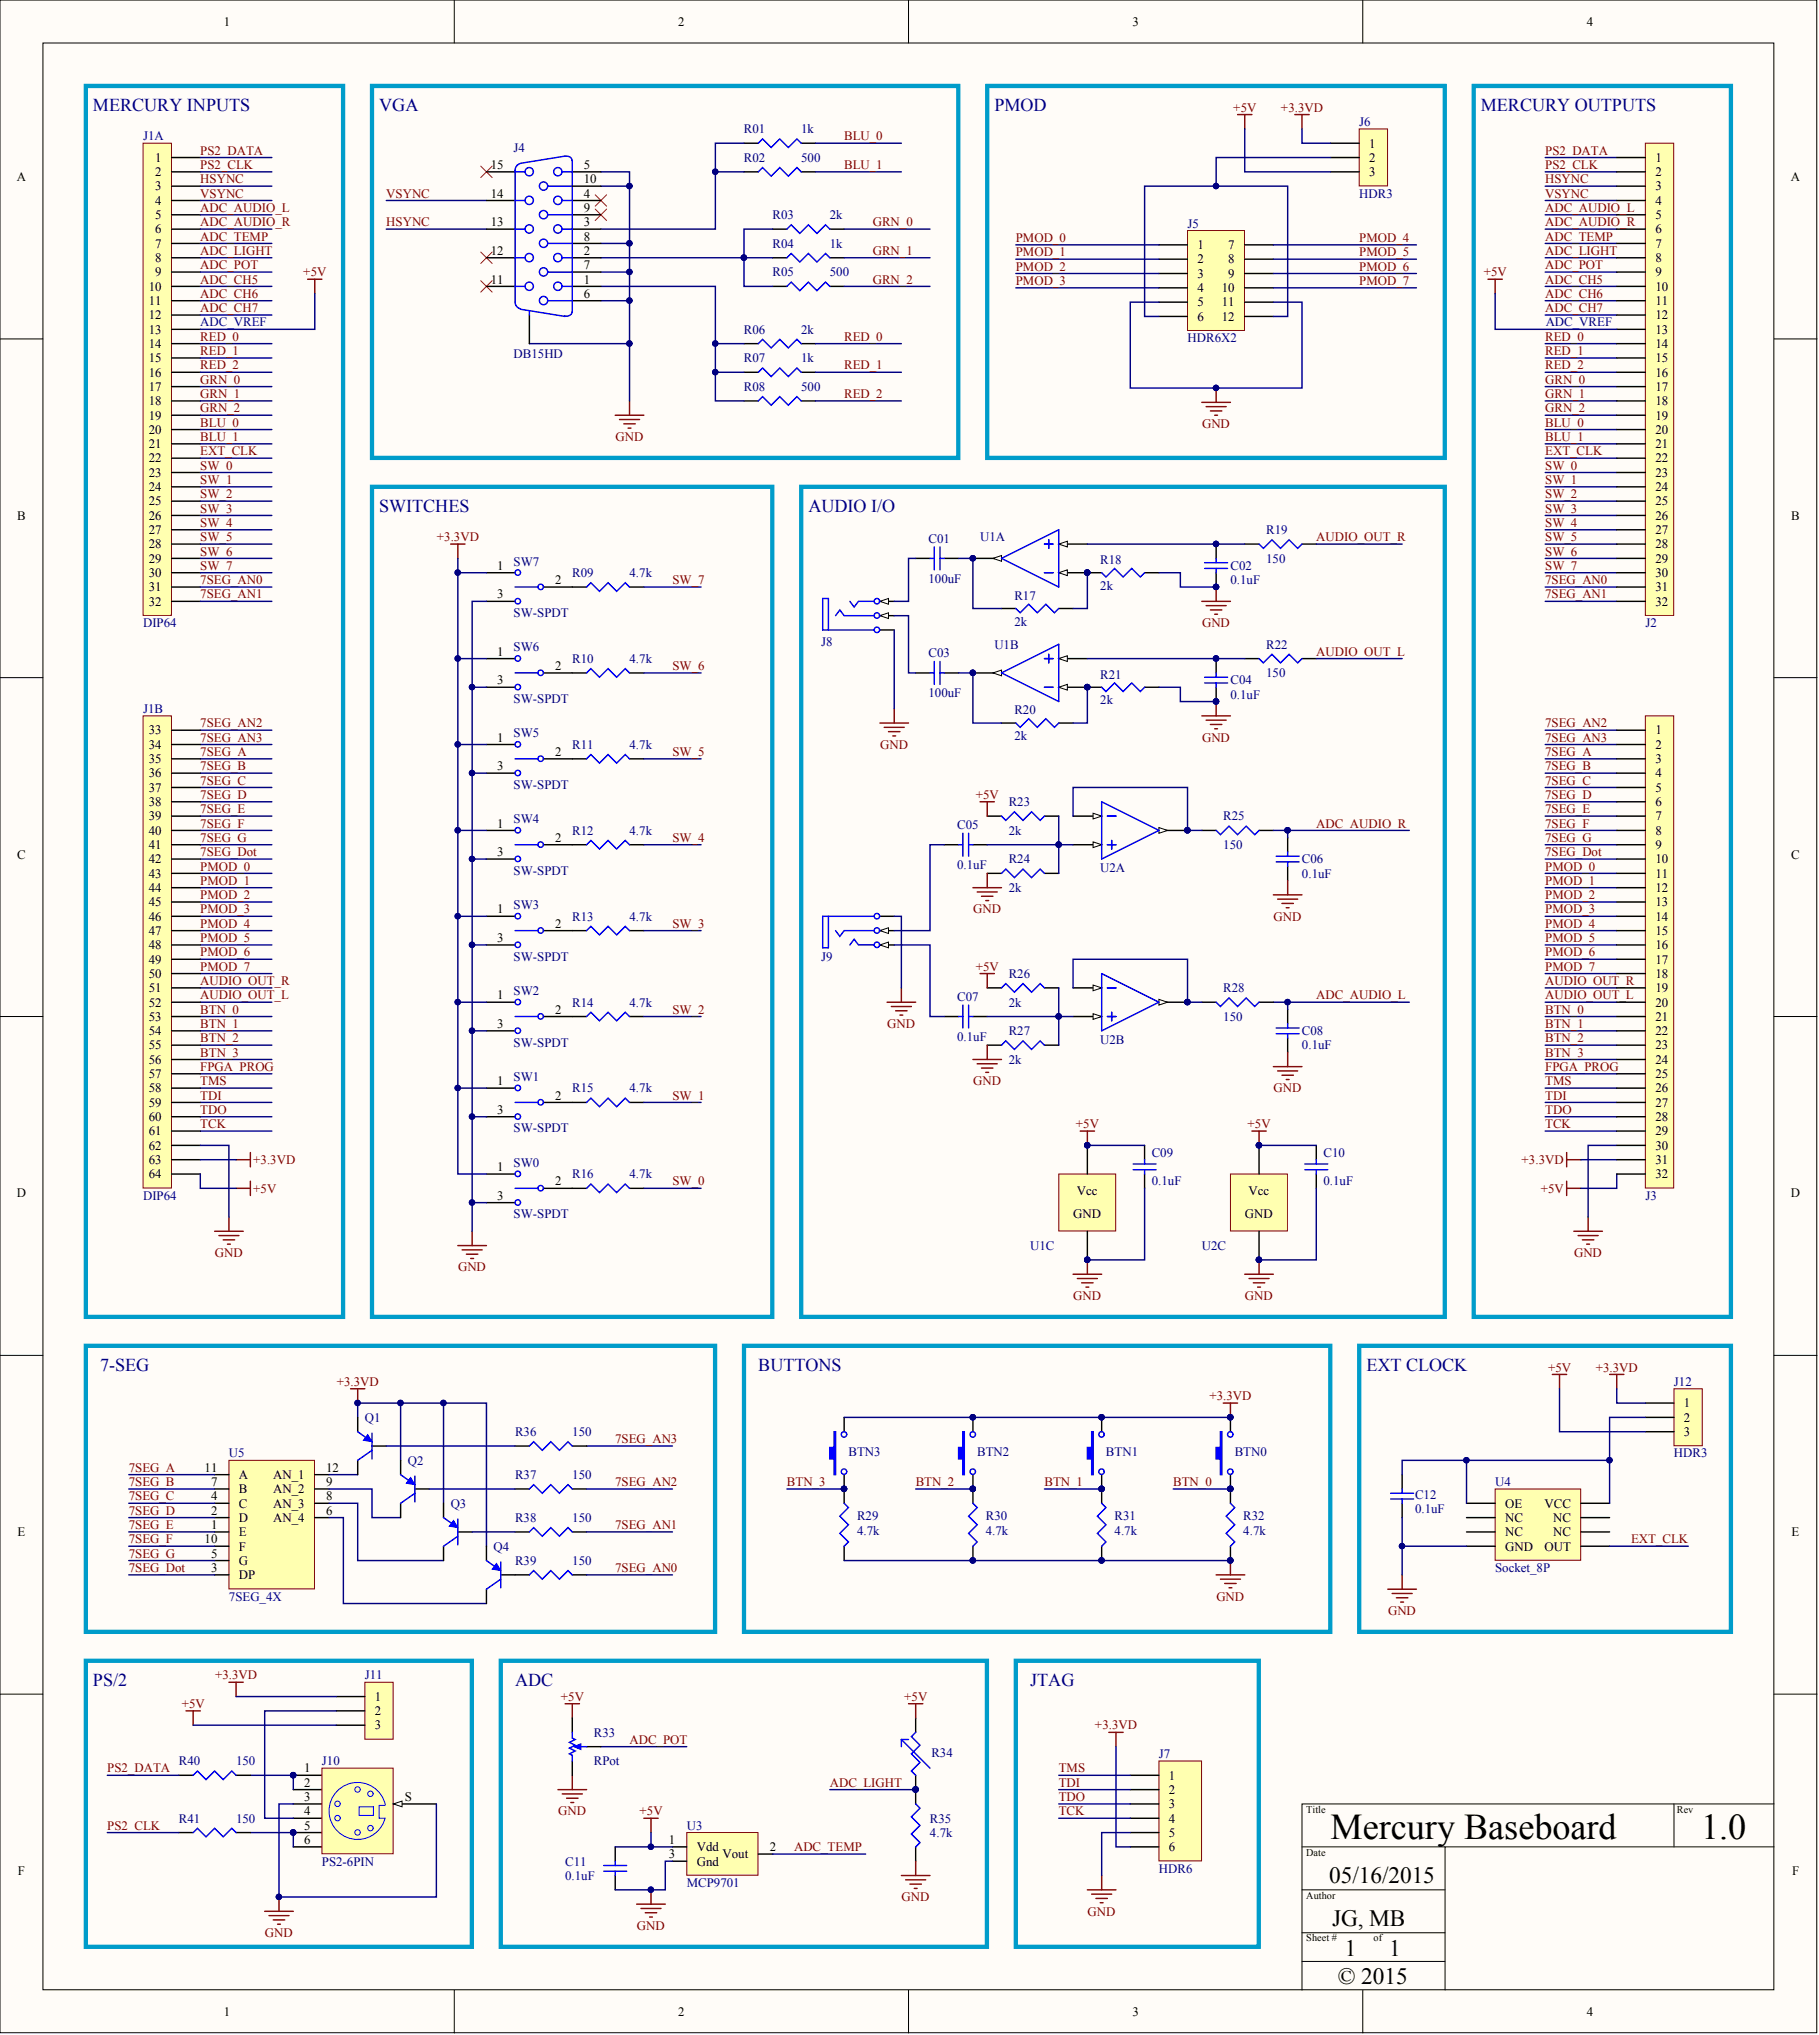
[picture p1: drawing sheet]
<svg xmlns="http://www.w3.org/2000/svg" width="322mm" height="361mm" viewBox="0 0 322 361" stroke-linecap="round" stroke-linejoin="round" font-family="sans-serif">
<defs><g id="words">
<g font-size="6.4">
<text x="235.9" y="326.1">Mercury Baseboard</text>
<text x="301.5" y="326.1">1.0</text>
</g>
<g font-size="4.1">
<text x="235.6" y="334">05/16/2015</text>
<text x="236.1" y="341.6">JG, MB</text>
<text x="238.4" y="347">1</text>
<text x="246.3" y="347">1</text>
<text x="237.1" y="351.8">© 2015</text>
</g>
<g font-size="3.2" fill="#000080">
<text x="16.5" y="19.6">MERCURY INPUTS</text>
<text x="67.2" y="19.6">VGA</text>
<text x="176.3" y="19.6">PMOD</text>
<text x="262.5" y="19.6">MERCURY OUTPUTS</text>
<text x="67.2" y="90.7">SWITCHES</text>
<text x="143.3" y="90.7">AUDIO I/O</text>
<text x="17.8" y="243.1">7-SEG</text>
<text x="134.4" y="243.1">BUTTONS</text>
<text x="242.2" y="243.1">EXT CLOCK</text>
<text x="16.5" y="298.9">PS/2</text>
<text x="91.3" y="298.9">ADC</text>
<text x="182.6" y="298.9">JTAG</text>
</g>
<g font-size="2.3">
<text x="39.7" y="4.6">1</text>
<text x="120.2" y="4.6">2</text>
<text x="200.7" y="4.6">3</text>
<text x="281.3" y="4.6">4</text>
<text x="27.5" y="28.7">1</text>
<text x="87" y="30">15</text>
<text x="103.5" y="30">5</text>
<text x="242.7" y="26.2">1</text>
<text x="242.7" y="28.7">2</text>
<text x="293.4" y="28.7">1</text>
<text x="3" y="32.1">A</text>
<text x="27.5" y="31.2">2</text>
<text x="27.5" y="33.8">3</text>
<text x="87" y="35">14</text>
<text x="103.5" y="35">4</text>
<text x="103.5" y="32.5">10</text>
<text x="242.7" y="31.2">3</text>
<text x="293.4" y="31.2">2</text>
<text x="293.4" y="33.8">3</text>
<text x="317.4" y="32.1">A</text>
<text x="27.5" y="36.3">4</text>
<text x="27.5" y="38.9">5</text>
<text x="27.5" y="41.4">6</text>
<text x="87" y="40.1">13</text>
<text x="103.5" y="40.1">3</text>
<text x="103.5" y="37.6">9</text>
<text x="293.4" y="36.3">4</text>
<text x="293.4" y="38.9">5</text>
<text x="293.4" y="41.4">6</text>
<text x="27.5" y="43.9">7</text>
<text x="27.5" y="46.5">8</text>
<text x="87" y="45.2">12</text>
<text x="103.5" y="45.2">2</text>
<text x="103.5" y="47.7">7</text>
<text x="103.5" y="42.7">8</text>
<text x="212.3" y="44.2">1</text>
<text x="212.3" y="46.7">2</text>
<text x="217.7" y="44.2">7</text>
<text x="217.7" y="46.7">8</text>
<text x="293.4" y="43.9">7</text>
<text x="293.4" y="46.5">8</text>
<text x="26.4" y="51.6">10</text>
<text x="27.5" y="49">9</text>
<text x="87" y="50.3">11</text>
<text x="103.5" y="50.3">1</text>
<text x="103.5" y="52.8">6</text>
<text x="212.3" y="49.3">3</text>
<text x="212.3" y="51.8">4</text>
<text x="216.6" y="51.8">10</text>
<text x="217.7" y="49.3">9</text>
<text x="293.4" y="49">9</text>
<text x="293.4" y="51.6">10</text>
<text x="26.4" y="54.1">11</text>
<text x="26.4" y="56.6">12</text>
<text x="26.4" y="59.2">13</text>
<text x="212.3" y="54.3">5</text>
<text x="212.3" y="56.9">6</text>
<text x="216.6" y="54.3">11</text>
<text x="216.6" y="56.9">12</text>
<text x="293.4" y="54.1">11</text>
<text x="293.4" y="56.6">12</text>
<text x="293.4" y="59.2">13</text>
<text x="26.4" y="61.7">14</text>
<text x="26.4" y="64.2">15</text>
<text x="293.4" y="61.7">14</text>
<text x="293.4" y="64.2">15</text>
<text x="26.4" y="66.8">16</text>
<text x="26.4" y="69.3">17</text>
<text x="26.4" y="71.9">18</text>
<text x="293.4" y="66.8">16</text>
<text x="293.4" y="69.3">17</text>
<text x="293.4" y="71.9">18</text>
<text x="26.4" y="74.4">19</text>
<text x="26.4" y="76.9">20</text>
<text x="293.4" y="74.4">19</text>
<text x="293.4" y="76.9">20</text>
<text x="26.4" y="79.5">21</text>
<text x="26.4" y="82">22</text>
<text x="293.4" y="79.5">21</text>
<text x="293.4" y="82">22</text>
<text x="26.4" y="84.6">23</text>
<text x="26.4" y="87.1">24</text>
<text x="26.4" y="89.6">25</text>
<text x="293.4" y="84.6">23</text>
<text x="293.4" y="87.1">24</text>
<text x="293.4" y="89.6">25</text>
<text x="3" y="92.2">B</text>
<text x="26.4" y="92.2">26</text>
<text x="26.4" y="94.7">27</text>
<text x="293.4" y="92.2">26</text>
<text x="293.4" y="94.7">27</text>
<text x="317.5" y="92.2">B</text>
<text x="26.4" y="97.3">28</text>
<text x="26.4" y="99.8">29</text>
<text x="88.1" y="101.1">1</text>
<text x="293.4" y="97.3">28</text>
<text x="293.4" y="99.8">29</text>
<text x="26.4" y="102.3">30</text>
<text x="26.4" y="104.9">31</text>
<text x="26.4" y="107.4">32</text>
<text x="88.1" y="106.1">3</text>
<text x="98.4" y="103.6">2</text>
<text x="293.4" y="102.3">30</text>
<text x="293.4" y="104.9">31</text>
<text x="293.4" y="107.4">32</text>
<text x="88.1" y="116.3">1</text>
<text x="98.4" y="118.8">2</text>
<text x="88.1" y="121.4">3</text>
<text x="26.4" y="130.3">33</text>
<text x="88.1" y="131.5">1</text>
<text x="293.4" y="130.3">1</text>
<text x="26.4" y="132.8">34</text>
<text x="26.4" y="135.3">35</text>
<text x="26.4" y="137.9">36</text>
<text x="88.1" y="136.6">3</text>
<text x="98.4" y="134.1">2</text>
<text x="293.4" y="132.8">2</text>
<text x="293.4" y="135.3">3</text>
<text x="293.4" y="137.9">4</text>
<text x="26.4" y="140.4">37</text>
<text x="26.4" y="143">38</text>
<text x="293.4" y="140.4">5</text>
<text x="293.4" y="143">6</text>
<text x="26.4" y="145.5">39</text>
<text x="26.4" y="148">40</text>
<text x="88.1" y="146.8">1</text>
<text x="98.4" y="149.3">2</text>
<text x="293.4" y="145.5">7</text>
<text x="293.4" y="148">8</text>
<text x="3" y="152.3">C</text>
<text x="26.4" y="150.6">41</text>
<text x="26.4" y="153.1">42</text>
<text x="26.4" y="155.6">43</text>
<text x="88.1" y="151.8">3</text>
<text x="293.4" y="150.6">9</text>
<text x="293.4" y="153.1">10</text>
<text x="293.4" y="155.6">11</text>
<text x="317.5" y="152.3">C</text>
<text x="26.4" y="158.2">44</text>
<text x="26.4" y="160.7">45</text>
<text x="88.1" y="162">1</text>
<text x="293.4" y="158.2">12</text>
<text x="293.4" y="160.7">13</text>
<text x="26.4" y="163.3">46</text>
<text x="26.4" y="165.8">47</text>
<text x="88.1" y="167.1">3</text>
<text x="98.4" y="164.5">2</text>
<text x="293.4" y="163.3">14</text>
<text x="293.4" y="165.8">15</text>
<text x="26.4" y="168.3">48</text>
<text x="26.4" y="170.9">49</text>
<text x="26.4" y="173.4">50</text>
<text x="293.4" y="168.3">16</text>
<text x="293.4" y="170.9">17</text>
<text x="293.4" y="173.4">18</text>
<text x="26.4" y="176">51</text>
<text x="26.4" y="178.5">52</text>
<text x="88.1" y="177.2">1</text>
<text x="98.4" y="179.8">2</text>
<text x="293.4" y="176">19</text>
<text x="293.4" y="178.5">20</text>
<text x="26.4" y="181">53</text>
<text x="26.4" y="183.6">54</text>
<text x="88.1" y="182.3">3</text>
<text x="293.4" y="181">21</text>
<text x="293.4" y="183.6">22</text>
<text x="26.4" y="186.1">55</text>
<text x="26.4" y="188.7">56</text>
<text x="26.4" y="191.2">57</text>
<text x="293.4" y="186.1">23</text>
<text x="293.4" y="188.7">24</text>
<text x="293.4" y="191.2">25</text>
<text x="26.4" y="193.7">58</text>
<text x="26.4" y="196.3">59</text>
<text x="88.1" y="197.5">3</text>
<text x="88.1" y="192.5">1</text>
<text x="98.4" y="195">2</text>
<text x="293.4" y="193.7">26</text>
<text x="293.4" y="196.3">27</text>
<text x="26.4" y="198.8">60</text>
<text x="26.4" y="201.3">61</text>
<text x="26.4" y="203.9">62</text>
<text x="293.4" y="198.8">28</text>
<text x="293.4" y="201.3">29</text>
<text x="293.4" y="203.9">30</text>
<text x="26.4" y="206.4">63</text>
<text x="26.4" y="209">64</text>
<text x="88.1" y="207.7">1</text>
<text x="293.4" y="206.4">31</text>
<text x="293.4" y="209">32</text>
<text x="3" y="212.3">D</text>
<text x="88.1" y="212.8">3</text>
<text x="98.4" y="210.2">2</text>
<text x="190.9" y="212">Vcc</text>
<text x="221.3" y="212">Vcc</text>
<text x="317.4" y="212.3">D</text>
<text x="190.3" y="216.1">GND</text>
<text x="220.7" y="216.1">GND</text>
<text x="298.5" y="249.6">1</text>
<text x="298.5" y="252.1">2</text>
<text x="298.5" y="254.7">3</text>
<text x="36.3" y="261">11</text>
<text x="37.4" y="263.6">7</text>
<text x="42.4" y="262.3">A</text>
<text x="48.4" y="262.3">AN_1</text>
<text x="57.8" y="261">12</text>
<text x="57.8" y="263.6">9</text>
<text x="37.4" y="266.1">4</text>
<text x="37.4" y="268.6">2</text>
<text x="42.4" y="264.8">B</text>
<text x="42.4" y="267.4">C</text>
<text x="42.4" y="269.9">D</text>
<text x="48.4" y="264.8">AN_2</text>
<text x="48.4" y="267.4">AN_3</text>
<text x="48.4" y="269.9">AN_4</text>
<text x="57.8" y="266.1">8</text>
<text x="57.8" y="268.6">6</text>
<text x="266.8" y="267.4">OE</text>
<text x="266.8" y="269.9">NC</text>
<text x="273.8" y="267.4">VCC</text>
<text x="275.3" y="269.9">NC</text>
<text x="3.1" y="272.4">E</text>
<text x="36.3" y="273.7">10</text>
<text x="37.4" y="271.2">1</text>
<text x="42.4" y="275">F</text>
<text x="42.4" y="272.4">E</text>
<text x="266.8" y="272.4">NC</text>
<text x="266.8" y="275">GND</text>
<text x="273.8" y="275">OUT</text>
<text x="275.3" y="272.4">NC</text>
<text x="317.6" y="272.4">E</text>
<text x="37.4" y="276.2">5</text>
<text x="37.4" y="278.8">3</text>
<text x="42.4" y="277.5">G</text>
<text x="42.4" y="280.1">DP</text>
<text x="66.4" y="301.6">1</text>
<text x="66.4" y="304.2">2</text>
<text x="66.4" y="306.7">3</text>
<text x="53.9" y="314.3">1</text>
<text x="53.9" y="316.9">2</text>
<text x="207.2" y="315.6">1</text>
<text x="53.9" y="319.4">3</text>
<text x="53.9" y="321.9">4</text>
<text x="71.8" y="319.4">S</text>
<text x="207.2" y="318.1">2</text>
<text x="207.2" y="320.7">3</text>
<text x="207.2" y="323.2">4</text>
<text x="53.9" y="324.5">5</text>
<text x="53.9" y="327">6</text>
<text x="118.6" y="327">1</text>
<text x="118.6" y="329.6">3</text>
<text x="123.5" y="328.3">Vdd</text>
<text x="128.1" y="329.6">Vout</text>
<text x="136.4" y="328.3">2</text>
<text x="207.2" y="325.8">5</text>
<text x="207.2" y="328.3">6</text>
<text x="3.2" y="332.5">F</text>
<text x="123.5" y="330.8">Gnd</text>
<text x="317.7" y="332.5">F</text>
<text x="39.7" y="357.5">1</text>
<text x="120.2" y="357.5">2</text>
<text x="200.7" y="357.5">3</text>
<text x="281.3" y="357.5">4</text>
</g>
<g font-size="2.3" fill="#000080">
<text x="131.9" y="23.6">R01</text>
<text x="142" y="23.6">1k</text>
<text x="240.9" y="22.4">J6</text>
<text x="25.4" y="24.9">J1A</text>
<text x="91" y="26.9">J4</text>
<text x="131.9" y="28.7">R02</text>
<text x="142" y="28.7">500</text>
<text x="240.9" y="35">HDR3</text>
<text x="137" y="38.9">R03</text>
<text x="147.1" y="38.9">2k</text>
<text x="210.5" y="40.4">J5</text>
<text x="137" y="43.9">R04</text>
<text x="147.1" y="43.9">1k</text>
<text x="137" y="49">R05</text>
<text x="147.1" y="49">500</text>
<text x="35.5" y="57.9">ADC_VREF</text>
<text x="131.9" y="59.2">R06</text>
<text x="142" y="59.2">2k</text>
<text x="274" y="57.9">ADC_VREF</text>
<text x="91" y="63.5">DB15HD</text>
<text x="131.9" y="64.2">R07</text>
<text x="142" y="64.2">1k</text>
<text x="210.5" y="60.7">HDR6X2</text>
<text x="131.9" y="69.3">R08</text>
<text x="142" y="69.3">500</text>
<text x="173.7" y="96">U1A</text>
<text x="224.5" y="94.7">R19</text>
<text x="91" y="100.3">SW7</text>
<text x="164.6" y="96.2">C01</text>
<text x="195" y="100">R18</text>
<text x="218.1" y="101.1">C02</text>
<text x="224.5" y="99.8">150</text>
<text x="101.4" y="102.3">R09</text>
<text x="111.6" y="102.3">4.7k</text>
<text x="164.6" y="103.3">100uF</text>
<text x="179.8" y="106.4">R17</text>
<text x="195" y="104.6">2k</text>
<text x="218.1" y="103.6">0.1uF</text>
<text x="25.4" y="111.2">DIP64</text>
<text x="91" y="109.4">SW-SPDT</text>
<text x="179.8" y="111">2k</text>
<text x="291.7" y="111.2">J2</text>
<text x="91" y="115.5">SW6</text>
<text x="101.4" y="117.6">R10</text>
<text x="111.6" y="117.6">4.7k</text>
<text x="145.6" y="114.5">J8</text>
<text x="164.6" y="116.5">C03</text>
<text x="176.3" y="115">U1B</text>
<text x="224.5" y="115">R22</text>
<text x="91" y="124.7">SW-SPDT</text>
<text x="164.6" y="123.7">100uF</text>
<text x="195" y="120.4">R21</text>
<text x="195" y="124.9">2k</text>
<text x="218.1" y="121.4">C04</text>
<text x="218.1" y="123.9">0.1uF</text>
<text x="224.5" y="120.1">150</text>
<text x="25.4" y="126.4">J1B</text>
<text x="91" y="130.8">SW5</text>
<text x="179.8" y="126.7">R20</text>
<text x="179.8" y="131.3">2k</text>
<text x="101.4" y="132.8">R11</text>
<text x="111.6" y="132.8">4.7k</text>
<text x="91" y="139.9">SW-SPDT</text>
<text x="178.8" y="143">R23</text>
<text x="91" y="146">SW4</text>
<text x="101.4" y="148">R12</text>
<text x="111.6" y="148">4.7k</text>
<text x="169.7" y="147">C05</text>
<text x="178.8" y="148">2k</text>
<text x="216.8" y="145.5">R25</text>
<text x="91" y="155.1">SW-SPDT</text>
<text x="169.7" y="154.1">0.1uF</text>
<text x="178.8" y="153.1">R24</text>
<text x="195" y="154.6">U2A</text>
<text x="216.8" y="150.6">150</text>
<text x="230.8" y="153.1">C06</text>
<text x="230.8" y="155.6">0.1uF</text>
<text x="91" y="161.2">SW3</text>
<text x="178.8" y="158.2">2k</text>
<text x="101.4" y="163.3">R13</text>
<text x="111.6" y="163.3">4.7k</text>
<text x="91" y="170.4">SW-SPDT</text>
<text x="145.6" y="170.4">J9</text>
<text x="178.8" y="173.4">R26</text>
<text x="91" y="176.5">SW2</text>
<text x="101.4" y="178.5">R14</text>
<text x="111.6" y="178.5">4.7k</text>
<text x="169.7" y="177.5">C07</text>
<text x="178.8" y="178.5">2k</text>
<text x="216.8" y="176">R28</text>
<text x="91" y="185.6">SW-SPDT</text>
<text x="169.7" y="184.6">0.1uF</text>
<text x="178.8" y="183.6">R27</text>
<text x="195" y="185.1">U2B</text>
<text x="216.8" y="181">150</text>
<text x="230.8" y="183.6">C08</text>
<text x="91" y="191.7">SW1</text>
<text x="178.8" y="188.7">2k</text>
<text x="230.8" y="186.1">0.1uF</text>
<text x="101.4" y="193.7">R15</text>
<text x="111.6" y="193.7">4.7k</text>
<text x="91" y="200.8">SW-SPDT</text>
<text x="91" y="206.9">SW0</text>
<text x="101.4" y="209">R16</text>
<text x="111.6" y="209">4.7k</text>
<text x="204.2" y="205.2">C09</text>
<text x="234.6" y="205.2">C10</text>
<text x="25.4" y="212.8">DIP64</text>
<text x="204.2" y="210.2">0.1uF</text>
<text x="234.6" y="210.2">0.1uF</text>
<text x="291.7" y="212.8">J3</text>
<text x="91" y="216.1">SW-SPDT</text>
<text x="182.6" y="221.7">U1C</text>
<text x="213" y="221.7">U2C</text>
<text x="296.7" y="245.8">J12</text>
<text x="64.7" y="252.1">Q1</text>
<text x="91.3" y="254.7">R36</text>
<text x="101.4" y="254.7">150</text>
<text x="40.6" y="258.5">U5</text>
<text x="72.3" y="259.7">Q2</text>
<text x="91.3" y="262.3">R37</text>
<text x="101.4" y="262.3">150</text>
<text x="150.4" y="258.2">BTN3</text>
<text x="173.2" y="258.2">BTN2</text>
<text x="196" y="258.2">BTN1</text>
<text x="218.9" y="258.2">BTN0</text>
<text x="265" y="263.6">U4</text>
<text x="296.7" y="258.5">HDR3</text>
<text x="79.9" y="267.4">Q3</text>
<text x="91.3" y="269.9">R38</text>
<text x="101.4" y="269.9">150</text>
<text x="151.9" y="269.6">R29</text>
<text x="174.7" y="269.6">R30</text>
<text x="197.6" y="269.6">R31</text>
<text x="220.4" y="269.6">R32</text>
<text x="250.8" y="265.8">C12</text>
<text x="250.8" y="268.4">0.1uF</text>
<text x="87.5" y="275">Q4</text>
<text x="151.9" y="272.2">4.7k</text>
<text x="174.7" y="272.2">4.7k</text>
<text x="197.6" y="272.2">4.7k</text>
<text x="220.4" y="272.2">4.7k</text>
<text x="91.3" y="277.5">R39</text>
<text x="101.4" y="277.5">150</text>
<text x="265" y="278.8">Socket_8P</text>
<text x="40.6" y="283.9">7SEG_4X</text>
<text x="64.7" y="297.8">J11</text>
<text x="105.3" y="308">R33</text>
<text x="165.1" y="311.5">R34</text>
<text x="205.4" y="311.8">J7</text>
<text x="31.7" y="313.1">R40</text>
<text x="41.8" y="313.1">150</text>
<text x="57.1" y="313.1">J10</text>
<text x="105.3" y="313.1">RPot</text>
<text x="31.7" y="323.2">R41</text>
<text x="41.8" y="323.2">150</text>
<text x="164.9" y="323.2">R35</text>
<text x="121.7" y="324.5">U3</text>
<text x="164.9" y="325.8">4.7k</text>
<text x="57.1" y="330.8">PS2-6PIN</text>
<text x="100.2" y="330.8">C11</text>
<text x="100.2" y="333.4">0.1uF</text>
<text x="121.7" y="334.6">MCP9701</text>
<text x="205.4" y="332.1">HDR6</text>
</g>
<g font-size="2.3" fill="#800000">
<text x="218.6" y="19.8">+5V</text>
<text x="227.1" y="19.8">+3.3VD</text>
<text x="35.5" y="27.4">PS2_DATA</text>
<text x="35.5" y="30">PS2_CLK</text>
<text x="149.6" y="24.9">BLU_0</text>
<text x="149.6" y="30">BLU_1</text>
<text x="273.9" y="27.4">PS2_DATA</text>
<text x="273.9" y="30">PS2_CLK</text>
<text x="35.5" y="35">VSYNC</text>
<text x="35.5" y="32.5">HSYNC</text>
<text x="68.5" y="35">VSYNC</text>
<text x="273.9" y="35">VSYNC</text>
<text x="273.9" y="32.5">HSYNC</text>
<text x="35.5" y="40.1">ADC_AUDIO_R</text>
<text x="35.5" y="37.6">ADC_AUDIO_L</text>
<text x="68.5" y="40.1">HSYNC</text>
<text x="154.7" y="40.1">GRN_0</text>
<text x="273.9" y="40.1">ADC_AUDIO_R</text>
<text x="273.9" y="37.6">ADC_AUDIO_L</text>
<text x="35.5" y="47.7">ADC_POT</text>
<text x="35.5" y="42.7">ADC_TEMP</text>
<text x="35.5" y="45.2">ADC_LIGHT</text>
<text x="154.7" y="45.2">GRN_1</text>
<text x="180.1" y="42.9">PMOD_0</text>
<text x="180.1" y="45.5">PMOD_1</text>
<text x="180.1" y="48">PMOD_2</text>
<text x="240.9" y="42.9">PMOD_4</text>
<text x="240.9" y="45.5">PMOD_5</text>
<text x="240.9" y="48">PMOD_6</text>
<text x="273.9" y="47.7">ADC_POT</text>
<text x="273.9" y="42.7">ADC_TEMP</text>
<text x="273.9" y="45.2">ADC_LIGHT</text>
<text x="35.5" y="50.3">ADC_CH5</text>
<text x="35.5" y="52.8">ADC_CH6</text>
<text x="53.8" y="49">+5V</text>
<text x="154.7" y="50.3">GRN_2</text>
<text x="180.1" y="50.5">PMOD_3</text>
<text x="240.9" y="50.5">PMOD_7</text>
<text x="263" y="49">+5V</text>
<text x="273.9" y="50.3">ADC_CH5</text>
<text x="273.9" y="52.8">ADC_CH6</text>
<text x="35.5" y="55.4">ADC_CH7</text>
<text x="273.9" y="55.4">ADC_CH7</text>
<text x="35.5" y="60.4">RED_0</text>
<text x="35.5" y="63">RED_1</text>
<text x="35.5" y="65.5">RED_2</text>
<text x="149.6" y="60.4">RED_0</text>
<text x="149.6" y="65.5">RED_1</text>
<text x="273.9" y="60.4">RED_0</text>
<text x="273.9" y="63">RED_1</text>
<text x="273.9" y="65.5">RED_2</text>
<text x="35.5" y="68.1">GRN_0</text>
<text x="35.5" y="70.6">GRN_1</text>
<text x="149.6" y="70.6">RED_2</text>
<text x="273.9" y="68.1">GRN_0</text>
<text x="273.9" y="70.6">GRN_1</text>
<text x="35.5" y="73.1">GRN_2</text>
<text x="35.5" y="75.7">BLU_0</text>
<text x="213.1" y="75.9">GND</text>
<text x="273.9" y="73.1">GRN_2</text>
<text x="273.9" y="75.7">BLU_0</text>
<text x="35.5" y="83.3">SW_0</text>
<text x="35.5" y="80.7">EXT_CLK</text>
<text x="35.5" y="78.2">BLU_1</text>
<text x="109.1" y="78.2">GND</text>
<text x="273.9" y="83.3">SW_0</text>
<text x="273.9" y="80.7">EXT_CLK</text>
<text x="273.9" y="78.2">BLU_1</text>
<text x="35.5" y="85.8">SW_1</text>
<text x="35.5" y="88.4">SW_2</text>
<text x="273.9" y="85.8">SW_1</text>
<text x="273.9" y="88.4">SW_2</text>
<text x="35.5" y="90.9">SW_3</text>
<text x="35.5" y="93.4">SW_4</text>
<text x="35.5" y="96">SW_5</text>
<text x="77.4" y="96">+3.3VD</text>
<text x="233.3" y="96">AUDIO_OUT_R</text>
<text x="273.9" y="90.9">SW_3</text>
<text x="273.9" y="93.4">SW_4</text>
<text x="273.9" y="96">SW_5</text>
<text x="35.5" y="98.5">SW_6</text>
<text x="35.5" y="101.1">SW_7</text>
<text x="273.9" y="98.5">SW_6</text>
<text x="273.9" y="101.1">SW_7</text>
<text x="35.5" y="103.6">7SEG_AN0</text>
<text x="35.5" y="106.1">7SEG_AN1</text>
<text x="119.2" y="103.6">SW_7</text>
<text x="273.9" y="103.6">7SEG_AN0</text>
<text x="273.9" y="106.1">7SEG_AN1</text>
<text x="213.1" y="111.2">GND</text>
<text x="119.2" y="118.8">SW_6</text>
<text x="233.3" y="116.3">AUDIO_OUT_L</text>
<text x="35.5" y="129">7SEG_AN2</text>
<text x="35.5" y="131.5">7SEG_AN3</text>
<text x="213.1" y="131.5">GND</text>
<text x="273.9" y="129">7SEG_AN2</text>
<text x="273.9" y="131.5">7SEG_AN3</text>
<text x="35.5" y="134.1">7SEG_A</text>
<text x="35.5" y="136.6">7SEG_B</text>
<text x="119.2" y="134.1">SW_5</text>
<text x="156" y="132.8">GND</text>
<text x="273.9" y="134.1">7SEG_A</text>
<text x="273.9" y="136.6">7SEG_B</text>
<text x="35.5" y="139.1">7SEG_C</text>
<text x="35.5" y="141.7">7SEG_D</text>
<text x="173" y="141.7">+5V</text>
<text x="273.9" y="139.1">7SEG_C</text>
<text x="273.9" y="141.7">7SEG_D</text>
<text x="35.5" y="144.2">7SEG_E</text>
<text x="35.5" y="146.8">7SEG_F</text>
<text x="35.5" y="149.3">7SEG_G</text>
<text x="119.2" y="149.3">SW_4</text>
<text x="233.3" y="146.8">ADC_AUDIO_R</text>
<text x="273.9" y="144.2">7SEG_E</text>
<text x="273.9" y="146.8">7SEG_F</text>
<text x="273.9" y="149.3">7SEG_G</text>
<text x="35.5" y="151.8">7SEG_Dot</text>
<text x="35.5" y="154.4">PMOD_0</text>
<text x="273.9" y="151.8">7SEG_Dot</text>
<text x="273.9" y="154.4">PMOD_0</text>
<text x="35.5" y="156.9">PMOD_1</text>
<text x="35.5" y="159.5">PMOD_2</text>
<text x="35.5" y="162">PMOD_3</text>
<text x="172.5" y="162">GND</text>
<text x="273.9" y="156.9">PMOD_1</text>
<text x="273.9" y="159.5">PMOD_2</text>
<text x="273.9" y="162">PMOD_3</text>
<text x="35.5" y="164.5">PMOD_4</text>
<text x="35.5" y="167.1">PMOD_5</text>
<text x="119.2" y="164.5">SW_3</text>
<text x="225.8" y="163.3">GND</text>
<text x="273.9" y="164.5">PMOD_4</text>
<text x="273.9" y="167.1">PMOD_5</text>
<text x="35.5" y="169.6">PMOD_6</text>
<text x="35.5" y="172.1">PMOD_7</text>
<text x="173" y="172.1">+5V</text>
<text x="273.9" y="169.6">PMOD_6</text>
<text x="273.9" y="172.1">PMOD_7</text>
<text x="35.5" y="174.7">AUDIO_OUT_R</text>
<text x="35.5" y="177.2">AUDIO_OUT_L</text>
<text x="35.5" y="179.8">BTN_0</text>
<text x="119.2" y="179.8">SW_2</text>
<text x="233.3" y="177.2">ADC_AUDIO_L</text>
<text x="273.9" y="174.7">AUDIO_OUT_R</text>
<text x="273.9" y="177.2">AUDIO_OUT_L</text>
<text x="273.9" y="179.8">BTN_0</text>
<text x="35.5" y="182.3">BTN_1</text>
<text x="35.5" y="184.8">BTN_2</text>
<text x="157.3" y="182.3">GND</text>
<text x="273.9" y="182.3">BTN_1</text>
<text x="273.9" y="184.8">BTN_2</text>
<text x="35.5" y="189.9">FPGA_PROG</text>
<text x="35.5" y="187.4">BTN_3</text>
<text x="273.9" y="189.9">FPGA_PROG</text>
<text x="273.9" y="187.4">BTN_3</text>
<text x="35.5" y="195">TDI</text>
<text x="35.5" y="197.5">TDO</text>
<text x="35.5" y="192.5">TMS</text>
<text x="119.2" y="195">SW_1</text>
<text x="172.5" y="192.5">GND</text>
<text x="225.8" y="193.7">GND</text>
<text x="273.9" y="195">TDI</text>
<text x="273.9" y="197.5">TDO</text>
<text x="273.9" y="192.5">TMS</text>
<text x="35.5" y="200.1">TCK</text>
<text x="190.7" y="200.1">+5V</text>
<text x="221.2" y="200.1">+5V</text>
<text x="273.9" y="200.1">TCK</text>
<text x="44.9" y="206.4">+3.3VD</text>
<text x="269.7" y="206.4">+3.3VD</text>
<text x="44.9" y="211.5">+5V</text>
<text x="119.2" y="210.2">SW_0</text>
<text x="273.1" y="211.5">+5V</text>
<text x="38.1" y="222.9">GND</text>
<text x="81.2" y="225.5">GND</text>
<text x="279" y="222.9">GND</text>
<text x="190.3" y="230.5">GND</text>
<text x="220.7" y="230.5">GND</text>
<text x="59.7" y="245.8">+3.3VD</text>
<text x="274.4" y="243.2">+5V</text>
<text x="282.9" y="243.2">+3.3VD</text>
<text x="214.4" y="248.3">+3.3VD</text>
<text x="109.1" y="255.9">7SEG_AN3</text>
<text x="22.8" y="261">7SEG_A</text>
<text x="22.8" y="263.6">7SEG_B</text>
<text x="109.1" y="263.6">7SEG_AN2</text>
<text x="139.5" y="263.6">BTN_3</text>
<text x="162.3" y="263.6">BTN_2</text>
<text x="185.1" y="263.6">BTN_1</text>
<text x="208" y="263.6">BTN_0</text>
<text x="22.8" y="266.1">7SEG_C</text>
<text x="22.8" y="268.6">7SEG_D</text>
<text x="22.8" y="271.2">7SEG_E</text>
<text x="22.8" y="273.7">7SEG_F</text>
<text x="109.1" y="271.2">7SEG_AN1</text>
<text x="289.1" y="273.7">EXT_CLK</text>
<text x="22.8" y="276.2">7SEG_G</text>
<text x="22.8" y="278.8">7SEG_Dot</text>
<text x="109.1" y="278.8">7SEG_AN0</text>
<text x="215.6" y="283.9">GND</text>
<text x="246.1" y="286.4">GND</text>
<text x="38.1" y="297.8">+3.3VD</text>
<text x="32.2" y="302.9">+5V</text>
<text x="99.4" y="301.6">+5V</text>
<text x="160.3" y="301.6">+5V</text>
<text x="111.6" y="309.3">ADC_POT</text>
<text x="194.1" y="306.7">+3.3VD</text>
<text x="19" y="314.3">PS2_DATA</text>
<text x="147.1" y="316.9">ADC_LIGHT</text>
<text x="187.7" y="316.9">TDI</text>
<text x="187.7" y="314.3">TMS</text>
<text x="99" y="321.9">GND</text>
<text x="113.4" y="321.9">+5V</text>
<text x="187.7" y="319.4">TDO</text>
<text x="187.7" y="321.9">TCK</text>
<text x="19" y="324.5">PS2_CLK</text>
<text x="140.8" y="328.3">ADC_TEMP</text>
<text x="159.8" y="337.2">GND</text>
<text x="192.8" y="339.7">GND</text>
<text x="47" y="343.5">GND</text>
<text x="112.9" y="342.3">GND</text>
</g>
<g font-size="1.8">
<text x="231.6" y="321.6">Title</text>
<text x="297.2" y="321.6">Rev</text>
<text x="231.6" y="329.2">Date</text>
<text x="231.6" y="336.8">Author</text>
<text x="231.6" y="344.2">Sheet #</text>
<text x="243.5" y="344.2">of</text>
</g>
</g></defs>
<g fill="#fffcf8" stroke="#000" stroke-width=".18">
<path d="M0 0h322v360.5h-322z"/>
<path d="M7.6 7.6h306.8v345.3h-306.8z"/>
</g>
<g fill="none" stroke="#000" stroke-width=".18">
<path d="M80.5 0v7.6M161 0v7.6M241.6 0v7.6M0 60.1h7.6M314.5 60.1h7.6M0 120.2h7.6M314.5 120.2h7.6M0 180.3h7.6M314.5 180.3h7.6M0 240.4h7.6M314.5 240.4h7.6M0 300.4h7.6"/>
<path d="M314.5 300.4h7.6M80.5 352.9v7.6M161 352.9v7.6M241.6 352.9v7.6"/>
</g>
<path d="M25.4 25.4h5v83.7h-5z" fill="#ffffb0" stroke="#800000" stroke-width=".18"/>
<g fill="none" stroke="#000" stroke-width=".25">
<path d="M30.4 27.9h5.1M30.4 30.5h5.1M30.4 33h5.1M30.4 35.6h5.1M30.4 38.1h5.1M30.4 40.6h5.1M30.4 43.2h5.1M30.4 45.7h5.1M30.4 48.2h5.1M30.4 50.8h5.1M30.4 53.3h5.1M30.4 55.9h5.1"/>
<path d="M30.4 58.4h5.1M30.4 60.9h5.1M30.4 63.5h5.1M30.4 66h5.1M30.4 68.6h5.1M30.4 71.1h5.1M30.4 73.6h5.1M30.4 76.2h5.1M30.4 78.7h5.1M30.4 81.3h5.1M30.4 83.8h5.1M30.4 86.3h5.1"/>
<path d="M30.4 88.9h5.1M30.4 91.4h5.1M30.4 94h5.1M30.4 96.5h5.1M30.4 99h5.1M30.4 101.6h5.1M30.4 104.1h5.1M30.4 106.6h5.1"/>
</g>
<g fill="none" stroke="#000080" stroke-width=".25">
<path d="M35.5 35.6h12.7M35.5 38.1h12.7M35.5 30.5h12.7M35.5 33h12.7M35.5 27.9h12.7M35.5 40.6h12.7M35.5 43.2h12.7M35.5 45.7h12.7M35.5 48.2h12.7M35.5 50.8h12.7M35.5 53.3h12.7M35.5 55.9h12.7"/>
<path d="M35.5 60.9h12.7M35.5 63.5h12.7M35.5 66h12.7M35.5 68.6h12.7M35.5 71.1h12.7M35.5 73.6h12.7M35.5 76.2h12.7M35.5 78.7h12.7M35.5 81.3h12.7M35.5 83.8h12.7M35.5 86.3h12.7M35.5 88.9h12.7"/>
<path d="M35.5 91.4h12.7M35.5 94h12.7M35.5 96.5h12.7M35.5 99h12.7M35.5 101.6h12.7M35.5 104.1h12.7M35.5 106.6h12.7M35.5 137.1h12.7M35.5 139.7h12.7M35.5 129.5h12.7M35.5 132h12.7M35.5 134.6h12.7"/>
<path d="M35.5 142.2h12.7M35.5 144.7h12.7M35.5 147.3h12.7M35.5 149.8h12.7M35.5 152.3h12.7M35.5 154.9h12.7M35.5 157.4h12.7M35.5 160h12.7M35.5 162.5h12.7M35.5 165h12.7M35.5 167.6h12.7M35.5 170.1h12.7"/>
<path d="M35.5 172.7h12.7M35.5 175.2h12.7M35.5 177.7h12.7M35.5 180.3h12.7M35.5 182.8h12.7M35.5 185.4h12.7M35.5 187.9h12.7M35.5 190.4h12.7M35.5 193h12.7M35.5 195.5h12.7M35.5 198h12.7M35.5 200.6h12.7"/>
</g>
<path d="M38 218.4h5.1M38.8 219.1h3.6M39.6 219.9h2M40.6 215.8v2.6M41.8 205.7h2.6M44.4 204.4v2.5M40.3 220.6h.5" fill="none" stroke="#800000" stroke-width=".25"/>
<path d="M25.4 127h5v83.7h-5z" fill="#ffffb0" stroke="#800000" stroke-width=".18"/>
<g fill="none" stroke="#000" stroke-width=".25">
<path d="M131.9 25.4h2.5M131.9 30.5h2.5M142 25.4h2.6M142 30.5h2.6M137 40.6h2.5M137 45.7h2.5M137 50.8h2.5M147.1 40.6h2.5M147.1 45.7h2.5M147.1 50.8h2.5M131.9 60.9h2.5M131.9 66h2.5"/>
<path d="M131.9 71.1h2.5M142 60.9h2.6M142 66h2.6M142 71.1h2.6M30.4 129.5h5.1M30.4 132h5.1M30.4 134.6h5.1M30.4 137.1h5.1M30.4 139.7h5.1M30.4 142.2h5.1M30.4 144.7h5.1M30.4 147.3h5.1"/>
<path d="M30.4 149.8h5.1M30.4 152.3h5.1M30.4 154.9h5.1M30.4 157.4h5.1M30.4 160h5.1M30.4 162.5h5.1M30.4 165h5.1M30.4 167.6h5.1M30.4 170.1h5.1M30.4 172.7h5.1M30.4 175.2h5.1M30.4 177.7h5.1"/>
<path d="M30.4 180.3h5.1M30.4 182.8h5.1M30.4 185.4h5.1M30.4 187.9h5.1M30.4 190.4h5.1M30.4 193h5.1M30.4 195.5h5.1M30.4 198h5.1M30.4 200.6h5.1M30.4 203.1h5.1M30.4 205.7h5.1M30.4 208.2h5.1"/>
</g>
<path d="M109.1 73.6h5M109.8 74.4h3.6M110.6 75.2h2M111.3 75.9h.5M111.6 71.1v2.5M41.8 210.7h2.6M44.4 209.5v2.5" fill="none" stroke="#800000" stroke-width=".25"/>
<g fill="none" stroke="#000080" stroke-width=".25">
<path d="M106.5 30.5h5.1v2.5M126.8 30.5h5.1M131.9 25.4h-5.1v15.2h-20.3M144.6 30.5h15.2M144.6 25.4h15.2M106.5 50.8h20.3v15.2M106.5 53.3h5.1M106.5 45.7h30.5M111.6 43.2v5M149.6 45.7h15.3M149.6 50.8h15.3M149.6 40.6h15.3"/>
<path d="M93.8 60.9h17.8M126.8 60.9h5.1M144.6 60.9h15.2M144.6 71.1h15.2M144.6 66h15.2M35.5 208.2v2.5h6.3M35.5 203.1h5.1v12.7M35.5 205.7h6.3"/>
</g>
<path d="M296.7 319.9v7.6M314.5 319.9h-83.7v33M230.8 327.5h25.4M230.8 335.1h25.4M314.5 327.5h-58.3v25.4M230.8 342.8h25.4M230.8 347.8h25.4" fill="none" stroke="#000" stroke-width=".18"/>
<path d="M15.2 15.2h45.6v218.3h-45.6zM65.9 15.2h104v66h-104z" fill="none" stroke="#009cca" stroke-width=".76"/>
<path d="M85.2 29.5l2 2M87.2 29.5l-2 2M105.5 37.1l2 2M105.5 34.5l2 2.1M107.5 37.1l-2 2M107.5 34.5l-2 2.1M85.2 44.7l2 2M85.2 49.8l2 2M87.2 44.7l-2 2M87.2 49.8l-2 2" fill="none" stroke="#f00" stroke-width=".18"/>
<g fill="#000080" stroke="#000080" stroke-width=".18">
<circle cx="111.6" cy="43.1" r=".48"/>
<circle cx="111.6" cy="48.2" r=".48"/>
<circle cx="111.6" cy="33" r=".48"/>
<circle cx="111.6" cy="53.3" r=".48"/>
<circle cx="111.6" cy="60.9" r=".48"/>
<circle cx="126.8" cy="30.5" r=".48"/>
<circle cx="131.9" cy="45.7" r=".48"/>
<circle cx="126.8" cy="60.9" r=".48"/>
<circle cx="126.8" cy="66" r=".48"/>
</g>
<path d="M134.4 25.4l.8-.8 1.5 1.6 1.5-1.6 1.5 1.6 1.6-1.6 .7 .8M134.4 30.5l.8-.8 1.5 1.5 1.5-1.5 1.5 1.5 1.6-1.5 .7 .8M139.5 40.6l.7-.7 1.6 1.5 1.5-1.5 1.5 1.5 1.5-1.5 .8 .7M139.5 45.7l.7-.8 1.6 1.6 1.5-1.6 1.5 1.6 1.5-1.6 .8 .8M139.5 50.8l.7-.8 1.6 1.6 1.5-1.6 1.5 1.6 1.5-1.6 .8 .8M134.4 60.9l.8-.7 1.5 1.5 1.5-1.5 1.5 1.5 1.6-1.5 .7 .7M134.4 66l.8-.7 1.5 1.5 1.5-1.5 1.5 1.5 1.6-1.5 .7 .7M134.4 71.1l.8-.8 1.5 1.6 1.5-1.6 1.5 1.6 1.6-1.6 .7 .8" fill="none" stroke="#00f" stroke-width=".25"/>
<path d="M40.6 259h15.1v22.8h-15.1z" fill="#ffffb0" stroke="#800000" stroke-width=".18"/>
<g fill="none" stroke="#000" stroke-width=".25">
<path d="M86.2 106.6h5.1M86.2 101.6h5.1M86.2 116.8h5.1M96.4 104.1h7.6M96.4 119.3h7.6M111.6 104.1h2.5M111.6 119.3h2.5M86.2 121.9h5.1M86.2 137.1h5.1M86.2 132h5.1M96.4 134.6h7.6M111.6 134.6h2.5"/>
<path d="M86.2 152.3h5.1M86.2 147.3h5.1M96.4 149.8h7.6M111.6 149.8h2.5M86.2 167.6h5.1M86.2 162.5h5.1M86.2 177.7h5.1M96.4 165h7.6M111.6 165h2.5M86.2 182.8h5.1M86.2 198h5.1M86.2 193h5.1"/>
<path d="M96.4 180.3h7.6M96.4 195.5h7.6M111.6 180.3h2.5M111.6 195.5h2.5M86.2 213.3h5.1M86.2 208.2h5.1M96.4 210.7h7.6M111.6 210.7h2.5M38 261.5h2.6M38 264.1h2.6M38 266.6h2.6M38 269.1h2.6"/>
<path d="M38 274.2h2.6M38 276.8h2.6M38 279.3h2.6M38 271.7h2.6M55.8 261.5h2.5M55.8 264.1h2.5M55.8 266.6h2.5M55.8 269.1h2.5M52 314.8h5.1M52 317.4h5.1M52 319.9h5.1M52 322.5h5.1"/>
<path d="M52 325h5.1M52 327.5h5.1"/>
</g>
<path d="M15.2 238.7h111.6v50.7h-111.6zM15.2 294.5h68.4v50.8h-68.4z" fill="none" stroke="#009cca" stroke-width=".76"/>
<g fill="none" stroke="#000080" stroke-width=".25">
<path d="M81.2 99v109.2h5M81.2 116.8h5M81.2 101.6h5M86.2 106.6h-2.5v111.8M114.1 104.1h10.2M114.1 119.3h10.2M81.2 132h5M83.7 137.1h2.5M83.7 121.9h2.5M114.1 134.6h10.2M81.2 147.3h5M83.7 152.3h2.5"/>
<path d="M114.1 149.8h10.2M81.2 177.7h5M81.2 162.5h5M83.7 167.6h2.5M114.1 165h10.2M81.2 193h5M83.7 198h2.5M83.7 182.8h2.5M114.1 180.3h10.2M114.1 195.5h10.2M83.7 213.3h2.5M114.1 210.7h10.2"/>
<path d="M63.4 251.4v-2.6h7.6v10.2M71 248.8h15.2v25.4M104 256.4h15.2M22.8 261.5h15.2M22.8 264.1h15.2M22.8 266.6h15.2M22.8 269.1h15.2M22.8 271.7h15.2M22.8 274.2h15.2M22.8 276.8h15.2M22.8 279.3h15.2M58.3 264.1h7.6v5h5.1"/>
<path d="M58.3 266.6h5.1v10.2h15.2M58.3 269.1h2.6v15.3h25.3M58.3 261.5h5.1"/>
</g>
<g fill="#000080" stroke="#000080" stroke-width=".18">
<circle cx="63.4" cy="248.8" r=".48"/>
<circle cx="71" cy="248.8" r=".48"/>
<circle cx="78.6" cy="248.8" r=".48"/>
<circle cx="81.1" cy="101.5" r=".48"/>
<circle cx="81.1" cy="116.8" r=".48"/>
<circle cx="81.1" cy="132" r=".48"/>
<circle cx="81.1" cy="147.2" r=".48"/>
<circle cx="81.1" cy="162.5" r=".48"/>
<circle cx="81.1" cy="177.7" r=".48"/>
<circle cx="81.1" cy="192.9" r=".48"/>
<circle cx="83.7" cy="121.9" r=".48"/>
<circle cx="83.7" cy="137.1" r=".48"/>
<circle cx="83.7" cy="152.3" r=".48"/>
<circle cx="83.7" cy="167.6" r=".48"/>
<circle cx="83.7" cy="182.8" r=".48"/>
<circle cx="83.7" cy="198" r=".48"/>
<circle cx="83.7" cy="213.3" r=".48"/>
<circle cx="52" cy="314.8" r=".48"/>
<circle cx="52" cy="325" r=".48"/>
</g>
<g fill="none" stroke="#00f" stroke-width=".25">
<path d="M91.3 104.1h4.1M91.3 119.3h4.1M104 104.1l.7-.8 1.6 1.6 1.5-1.6 1.5 1.6 1.5-1.6 .8 .8M104 119.3l.7-.7 1.6 1.5 1.5-1.5 1.5 1.5 1.5-1.5 .8 .7M91.3 134.6h4.1M104 134.6l.7-.8 1.6 1.5 1.5-1.5 1.5 1.5 1.5-1.5 .8 .8M91.3 149.8h4.1M104 149.8l.7-.8 1.6 1.6 1.5-1.6 1.5 1.6 1.5-1.6 .8 .8M91.3 165h4.1M104 165l.7-.7 1.6 1.5 1.5-1.5 1.5 1.5 1.5-1.5 .8 .7M91.3 180.3h4.1M91.3 195.5h4.1"/>
<path d="M104 180.3l.7-.8 1.6 1.5 1.5-1.5 1.5 1.5 1.5-1.5 .8 .8M104 195.5l.7-.8 1.6 1.6 1.5-1.6 1.5 1.6 1.5-1.6 .8 .8M91.3 210.7h4.1M104 210.7l.7-.7 1.6 1.5 1.5-1.5 1.5 1.5 1.5-1.5 .8 .7"/>
<circle cx="91.8" cy="106.6" r=".48"/>
<circle cx="91.8" cy="101.5" r=".48"/>
<circle cx="91.8" cy="116.8" r=".48"/>
<circle cx="95.8" cy="119.3" r=".48"/>
<circle cx="95.8" cy="104.1" r=".48"/>
<circle cx="91.8" cy="137.1" r=".48"/>
<circle cx="91.8" cy="121.9" r=".48"/>
<circle cx="91.8" cy="132" r=".48"/>
<circle cx="95.8" cy="134.5" r=".48"/>
<circle cx="91.8" cy="152.3" r=".48"/>
<circle cx="91.8" cy="147.2" r=".48"/>
<circle cx="95.8" cy="149.8" r=".48"/>
<circle cx="91.8" cy="162.5" r=".48"/>
<circle cx="91.8" cy="167.6" r=".48"/>
<circle cx="91.8" cy="177.7" r=".48"/>
<circle cx="95.8" cy="165" r=".48"/>
<circle cx="91.8" cy="198" r=".48"/>
<circle cx="91.8" cy="182.8" r=".48"/>
<circle cx="91.8" cy="192.9" r=".48"/>
<circle cx="95.8" cy="180.2" r=".48"/>
<circle cx="95.8" cy="195.5" r=".48"/>
<circle cx="91.8" cy="208.2" r=".48"/>
<circle cx="91.8" cy="213.3" r=".48"/>
<circle cx="95.8" cy="210.7" r=".48"/>
</g>
<path d="M79.9 96.5h2.5M81.2 96.5v2.5M83.7 218.4v2.5M81.2 220.9h5M81.9 221.7h3.6M82.7 222.4h2M83.4 223.2h.5" fill="none" stroke="#800000" stroke-width=".25"/>
<path d="M57.1 313.6h12.6v15.2h-12.6z" fill="#ffffb0" stroke="#800000" stroke-width=".18"/>
<g fill="none" stroke="#00f" stroke-width=".18">
<path d="M63.7 320.4h2.5v1.5h-2.5zM68.2 320.2h-1v2.3h1M68.3 320.1a5 5 0 0 0-7.7-3.2 5 5 0 0 0-.2 8.4 5 5 0 0 0 7.9-2.9"/>
<circle cx="59.8" cy="319.9" r=".48"/>
<circle cx="63.4" cy="317.4" r=".48"/>
<circle cx="65.7" cy="318.1" r=".48"/>
<circle cx="59.8" cy="322.4" r=".48"/>
<circle cx="63.4" cy="325" r=".48"/>
<circle cx="65.7" cy="324.2" r=".48"/>
</g>
<path d="M69.7 319.9h7.7" fill="none" stroke="#000" stroke-width=".25"/>
<path d="M69.7 319.9l1.6-.5v1z" fill="#fffcf8"/>
<path d="M69.7 319.9l1.6-.5v1z" fill="none" stroke="#000" stroke-width=".18"/>
<g fill="#000080" stroke="#000080" stroke-width=".18">
<circle cx="52" cy="314.8" r=".48"/>
<circle cx="52" cy="325" r=".48"/>
<circle cx="49.4" cy="336.4" r=".48"/>
<circle cx="111.6" cy="48.2" r=".48"/>
<circle cx="111.6" cy="53.3" r=".48"/>
<circle cx="111.6" cy="60.9" r=".48"/>
<circle cx="111.6" cy="33" r=".48"/>
<circle cx="111.6" cy="43.1" r=".48"/>
<circle cx="131.9" cy="45.7" r=".48"/>
<circle cx="126.8" cy="66" r=".48"/>
<circle cx="78.6" cy="248.8" r=".48"/>
<circle cx="149.6" cy="264" r=".48"/>
<circle cx="218.1" cy="251.3" r=".48"/>
<circle cx="172.4" cy="264" r=".48"/>
<circle cx="172.4" cy="276.7" r=".48"/>
<circle cx="195.3" cy="264" r=".48"/>
<circle cx="195.3" cy="276.7" r=".48"/>
<circle cx="218.1" cy="264" r=".48"/>
<circle cx="218.1" cy="276.7" r=".48"/>
</g>
<g fill="none" stroke="#800000" stroke-width=".25">
<path d="M216.8 248.8h2.6M218.1 248.8v2.6M98.9 317.4h5.1M99.7 318.1h3.5M100.2 302.1h2.5M100.4 318.9h2.1M101.2 319.7h.5M101.4 302.1v2.6M101.4 314.8v2.6M46.9 339h5.1M47.7 339.7h3.5M49.5 336.4v2.6"/>
<path d="M48.4 340.5h2.1M49.2 341.2h.5"/>
</g>
<path d="M65.9 86.3h71v147.2h-71zM131.9 238.7h103.9v50.7h-103.9zM88.8 294.5h86.1v50.8h-86.1z" fill="none" stroke="#009cca" stroke-width=".76"/>
<path d="M68.5 35.6h17.7M106.5 33h5.1v10.2h-5.1M68.5 40.6h17.7M106.5 48.2h5.1v22.9M137 40.6h-5.1v10.2h5.1M131.9 66h-5.1v5.1h5.1M78.6 248.8v17.8M52 319.9h-2.5v16.5h27.9v-16.5M106.5 309.8h15.2" fill="none" stroke="#000080" stroke-width=".25"/>
<path d="M149.6 264.1v2.5M149.6 274.2v2.6M172.5 264.1v2.5M172.5 274.2v2.6M195.3 264.1v2.5M195.3 274.2v2.6M218.1 264.1v2.5M218.1 274.2v2.6" fill="none" stroke="#000" stroke-width=".25"/>
<path d="M149.6 266.6l.8 .8-1.5 1.5 1.5 1.5-1.5 1.5 1.5 1.6-.8 .7M172.5 266.6l.7 .8-1.5 1.5 1.5 1.5-1.5 1.5 1.5 1.6-.7 .7M195.3 266.6l.7 .8-1.5 1.5 1.5 1.5-1.5 1.5 1.5 1.6-.7 .7M218.1 266.6l.8 .8-1.6 1.5 1.6 1.5-1.6 1.5 1.6 1.6-.8 .7" fill="none" stroke="#00f" stroke-width=".25"/>
<path d="M205.4 312.3h7.6v17.7h-7.6z" fill="#ffffb0" stroke="#800000" stroke-width=".18"/>
<path d="M200.4 314.8h5M200.4 317.4h5M200.4 319.9h5M200.4 322.5h5M200.4 325h5M200.4 327.5h5" fill="none" stroke="#000" stroke-width=".25"/>
<path d="M240.9 238.7h65.9v50.7h-65.9zM180.1 294.5h43v50.8h-43z" fill="none" stroke="#009cca" stroke-width=".76"/>
<path d="M196.6 307.2h2.5M197.8 307.2v2.6M192.7 335.1h5.1M193.5 335.9h3.6M194.3 336.7h2M195 337.4h.5M195.3 332.6v2.5" fill="none" stroke="#800000" stroke-width=".25"/>
<path d="M187.7 314.8h12.7M187.7 317.4h12.7M187.7 319.9h12.7M197.8 309.8v17.7h2.6M187.7 322.5h12.7M200.4 325h-5.1v7.6" fill="none" stroke="#000080" stroke-width=".25"/>
<path d="M265 264.1h15.2v12.6h-15.2z" fill="#ffffb0" stroke="#800000" stroke-width=".18"/>
<g fill="none" stroke="#000" stroke-width=".25">
<path d="M86.2 35.6h5.1M86.2 30.5h5.1M101.4 35.6h5.1M101.4 30.5h5.1M101.4 38.1h5.1M101.4 33h5.1M86.2 50.8h5.1M86.2 45.7h5.1M86.2 40.6h5.1M93.8 55.9v5M101.4 50.8h5.1M101.4 45.7h5.1"/>
<path d="M101.4 40.6h5.1M101.4 53.3h5.1M101.4 48.2h5.1M101.4 43.2h5.1M63.4 251.4v2.5M63.4 259v2.5M65.9 256.4h2.6M248.5 261.5v2.6M248.5 266.6v2.5M260 266.6h5M260 269.1h5M260 271.7h5"/>
<path d="M260 274.2h5M280.2 266.6h5.1M280.2 269.1h5.1M280.2 271.7h5.1M280.2 274.2h5.1"/>
</g>
<g fill="none" stroke="#00f" stroke-width=".25">
<path d="M91.3 35.6h1.8M91.3 30.5h1.8M92.2 29a1.24 1.24 0 0 0-.9 1.2v23.4a1.24 1.24 0 0 0 .9 1.2M97.1 38.1h4.3M97.1 33h4.3M99.7 35.6h1.7M99.7 30.5h1.7M100.1 27.7h.3a.91 .91 0 0 1 1 .8M100.2 27.7l-7.9 1.3M101.4 28.4v27M91.3 45.7h1.8M91.3 50.8h1.8"/>
<path d="M91.3 40.6h1.8M92.3 54.9l7.9 1.2M93.8 55.1v.8M97.1 48.2h4.3M97.1 43.2h4.3M97.1 53.3h4.3M99.7 45.7h1.7M99.7 50.8h1.7M99.7 40.6h1.7M101.4 55.3a.93 .93 0 0 1-1.3 .7M63.4 253.9l1.8 1.3M65.9 254.2v4.5"/>
<path d="M65.9 257.2l-2.5 1.8M246.5 264.8h4.1M246.5 265.8h4.1M248.5 264.1v.7M248.5 265.8v.8"/>
<circle cx="93.8" cy="30.5" r=".74"/>
<circle cx="93.8" cy="35.5" r=".74"/>
<circle cx="96.3" cy="38.1" r=".74"/>
<circle cx="96.3" cy="33" r=".74"/>
<circle cx="98.9" cy="30.5" r=".74"/>
<circle cx="98.9" cy="35.5" r=".74"/>
<circle cx="93.8" cy="45.7" r=".74"/>
<circle cx="93.8" cy="50.8" r=".74"/>
<circle cx="93.8" cy="40.6" r=".74"/>
<circle cx="96.3" cy="53.3" r=".74"/>
<circle cx="96.3" cy="43.1" r=".74"/>
<circle cx="96.3" cy="48.2" r=".74"/>
<circle cx="98.9" cy="45.7" r=".74"/>
<circle cx="98.9" cy="50.8" r=".74"/>
<circle cx="98.9" cy="40.6" r=".74"/>
</g>
<g fill="none" stroke="#800000" stroke-width=".25">
<path d="M277.7 204.4v2.5M277.7 209.5v2.5M277.7 205.7h2.5M277.7 210.7h2.5M279 218.4h5.1M279.7 219.1h3.6M280.5 219.9h2M281.5 215.8v2.6M281.3 220.6h.5M285.3 243.7h2.6M286.6 243.7v2.6M248.5 279.3v2.5"/>
<path d="M246 281.8h5.1M246.8 282.6h3.5M247.5 283.4h2.1M248.3 284.1h.5"/>
</g>
<g fill="none" stroke="#000080" stroke-width=".25">
<path d="M273.9 35.6h12.7M273.9 38.1h12.7M273.9 30.5h12.7M273.9 33h12.7M273.9 27.9h12.7M273.9 40.6h12.7M273.9 43.2h12.7M273.9 45.7h12.7M273.9 48.2h12.7M273.9 50.8h12.7M273.9 53.3h12.7M273.9 55.9h12.7"/>
<path d="M273.9 60.9h12.7M273.9 63.5h12.7M273.9 66h12.7M273.9 68.6h12.7M273.9 71.1h12.7M273.9 73.6h12.7M273.9 76.2h12.7M273.9 78.7h12.7M273.9 81.3h12.7M273.9 83.8h12.7M273.9 86.3h12.7M273.9 88.9h12.7"/>
<path d="M273.9 91.4h12.7M273.9 94h12.7M273.9 96.5h12.7M273.9 99h12.7M273.9 101.6h12.7M273.9 104.1h12.7M273.9 106.6h12.7M273.9 137.1h12.7M273.9 139.7h12.7M273.9 129.5h12.7M273.9 132h12.7M273.9 134.6h12.7"/>
<path d="M273.9 142.2h12.7M273.9 144.7h12.7M273.9 147.3h12.7M273.9 149.8h12.7M273.9 152.3h12.7M273.9 154.9h12.7M273.9 157.4h12.7M273.9 160h12.7M273.9 162.5h12.7M273.9 165h12.7M273.9 167.6h12.7M273.9 170.1h12.7"/>
<path d="M273.9 172.7h12.7M273.9 175.2h12.7M273.9 177.7h12.7M273.9 180.3h12.7M273.9 182.8h12.7M273.9 185.4h12.7M273.9 187.9h12.7M273.9 190.4h12.7M273.9 193h12.7M273.9 195.5h12.7M273.9 198h12.7M273.9 200.6h12.7"/>
<path d="M280.2 205.7h6.4M286.6 208.2v2.5h-6.4M286.6 203.1h-5.1v12.7M260 259v7.6M248.5 261.5v-2.5h36.8v7.6M248.5 269.1v5.1h11.5M248.5 274.2v5.1M285.3 274.2h14"/>
</g>
<g fill="#000080" stroke="#000080" stroke-width=".18">
<circle cx="259.9" cy="259" r=".48"/>
<circle cx="285.3" cy="259" r=".48"/>
<circle cx="248.5" cy="274.2" r=".48"/>
</g>
<path d="M261.2 15.2h45.6v218.3h-45.6z" fill="none" stroke="#009cca" stroke-width=".76"/>
<path d="M65.2 254.4l.7 1.3-1.5-.3z" fill="#00f"/>
<path d="M65.2 254.4l.7 1.3-1.5-.3z" fill="none" stroke="#00f" stroke-width=".18"/>
<path d="M71 259v2.5M71 266.6v2.5M73.5 264.1h2.6" fill="none" stroke="#000" stroke-width=".25"/>
<path d="M71 261.5l1.8 1.3M73.5 261.8v4.5M73.5 264.8l-2.5 1.8" fill="none" stroke="#00f" stroke-width=".25"/>
<path d="M72.8 262l.7 1.3-1.5-.3z" fill="#00f"/>
<path d="M72.8 262l.7 1.3-1.5-.3z" fill="none" stroke="#00f" stroke-width=".18"/>
<path d="M78.6 266.6v2.5M78.6 274.2v2.6M81.2 271.7h2.5" fill="none" stroke="#000" stroke-width=".25"/>
<path d="M78.6 269.1l1.8 1.3M81.2 269.4v4.6M81.2 272.4l-2.6 1.8" fill="none" stroke="#00f" stroke-width=".25"/>
<path d="M80.4 269.6l.8 1.3-1.6-.2z" fill="#00f"/>
<path d="M80.4 269.6l.8 1.3-1.6-.2z" fill="none" stroke="#00f" stroke-width=".18"/>
<path d="M86.2 274.2v2.6M88.8 279.3h2.5M86.2 281.8v2.6" fill="none" stroke="#000" stroke-width=".25"/>
<path d="M86.2 276.8l1.8 1.2M88.8 277v4.6M88.8 280.1l-2.6 1.7" fill="none" stroke="#00f" stroke-width=".25"/>
<path d="M88 277.3l.8 1.2-1.6-.2z" fill="#00f"/>
<path d="M88 277.3l.8 1.2-1.6-.2z" fill="none" stroke="#00f" stroke-width=".18"/>
<path d="M62.1 246.3h2.6M63.4 246.3v2.5" fill="none" stroke="#800000" stroke-width=".25"/>
<circle cx="63.4" cy="248.8" r=".48" fill="#000080" stroke="#000080" stroke-width=".18"/>
<path d="M91.3 256.4h2.5M101.4 256.4h2.6M91.3 264.1h2.5M91.3 271.7h2.5M91.3 279.3h2.5M101.4 264.1h2.6M101.4 271.7h2.6M101.4 279.3h2.6" fill="none" stroke="#000" stroke-width=".25"/>
<path d="M93.8 256.4l.8-.7 1.5 1.5 1.5-1.5 1.6 1.5 1.5-1.5 .7 .7M93.8 264.1l.8-.8 1.5 1.5 1.5-1.5 1.6 1.5 1.5-1.5 .7 .8M93.8 271.7l.8-.8 1.5 1.5 1.5-1.5 1.6 1.5 1.5-1.5 .7 .8M93.8 279.3l.8-.8 1.5 1.6 1.5-1.6 1.6 1.6 1.5-1.6 .7 .8" fill="none" stroke="#00f" stroke-width=".25"/>
<path d="M68.5 256.4h22.8M76.1 264.1h15.2M83.7 271.7h7.6M104 264.1h15.2M104 271.7h15.2M104 279.3h15.2" fill="none" stroke="#000080" stroke-width=".25"/>
<path d="M121.7 325h12.7v7.6h-12.7z" fill="#ffffb0" stroke="#800000" stroke-width=".18"/>
<path d="M162.3 304.7v2.5M162.3 314.8v5.1M109.1 327.5v2.6M109.1 332.6v2.5M119.2 327.5h2.5M119.2 330.1h2.5M134.4 328.8h2.6M162.3 327.5v2.6" fill="none" stroke="#000" stroke-width=".25"/>
<g fill="none" stroke="#800000" stroke-width=".25">
<path d="M161 302.1h2.6M162.3 302.1v2.6M112.9 337.7h5M113.6 338.4h3.6M114.1 322.5h2.6M114.4 339.2h2M115.1 340h.5M115.4 322.5v2.5M115.4 335.1v2.6M159.8 332.6h5.1M160.5 333.4h3.6M161.3 334.1h2"/>
<path d="M162.1 334.9h.5M162.3 330.1v2.5"/>
</g>
<g fill="#000080" stroke="#000080" stroke-width=".18">
<circle cx="115.4" cy="335.1" r=".48"/>
<circle cx="115.4" cy="327.5" r=".48"/>
<circle cx="162.3" cy="317.4" r=".48"/>
</g>
<path d="M159.8 308.5l5.1 5.1M159.8 308.5v1.3M159.8 308.5h1.2M162.3 307.2l-.7 .8 1.5 1.5-1.5 1.5 1.5 1.6-1.5 1.5 .7 .7M162.3 319.9l.8 .8-1.5 1.5 1.5 1.5-1.5 1.5 1.5 1.6-.8 .7M107 331.8h4.1M107 330.8h4.1M109.1 330.1v.7M109.1 331.8v.8" fill="none" stroke="#00f" stroke-width=".25"/>
<path d="M147.1 317.4h15.2M109.1 327.5h10.1M115.4 325v2.5M119.2 330.1h-1.3v5h-8.8M137 328.8h16.4" fill="none" stroke="#000080" stroke-width=".25"/>
<path d="M291.7 25.4h5v83.7h-5z" fill="#ffffb0" stroke="#800000" stroke-width=".18"/>
<g fill="none" stroke="#000" stroke-width=".25">
<path d="M286.6 27.9h5.1M286.6 30.5h5.1M286.6 33h5.1M286.6 35.6h5.1M286.6 38.1h5.1M286.6 40.6h5.1M286.6 43.2h5.1M286.6 45.7h5.1M286.6 48.2h5.1M286.6 50.8h5.1M286.6 53.3h5.1M286.6 55.9h5.1"/>
<path d="M286.6 58.4h5.1M286.6 60.9h5.1M286.6 63.5h5.1M286.6 66h5.1M286.6 68.6h5.1M286.6 71.1h5.1M286.6 73.6h5.1M286.6 76.2h5.1M286.6 78.7h5.1M286.6 81.3h5.1M286.6 83.8h5.1M286.6 86.3h5.1"/>
<path d="M286.6 88.9h5.1M286.6 91.4h5.1M286.6 94h5.1M286.6 96.5h5.1M286.6 99h5.1M286.6 101.6h5.1M286.6 104.1h5.1M286.6 106.6h5.1"/>
</g>
<path d="M291.7 127h5v83.7h-5z" fill="#ffffb0" stroke="#800000" stroke-width=".18"/>
<g fill="none" stroke="#000" stroke-width=".25">
<path d="M215.6 96.5v2.5M220.6 96.5h2.6M230.8 96.5h2.5M187.7 101.6h5M215.6 101.6v2.5M286.6 129.5h5.1M286.6 132h5.1M286.6 134.6h5.1M286.6 137.1h5.1M286.6 139.7h5.1M286.6 142.2h5.1M286.6 144.7h5.1"/>
<path d="M286.6 147.3h5.1M286.6 149.8h5.1M286.6 152.3h5.1M286.6 154.9h5.1M286.6 157.4h5.1M286.6 160h5.1M286.6 162.5h5.1M286.6 165h5.1M286.6 167.6h5.1M286.6 170.1h5.1M286.6 172.7h5.1M286.6 175.2h5.1"/>
<path d="M286.6 177.7h5.1M286.6 180.3h5.1M286.6 182.8h5.1M286.6 185.4h5.1M286.6 187.9h5.1M286.6 190.4h5.1M286.6 193h5.1M286.6 195.5h5.1M286.6 198h5.1M286.6 200.6h5.1M286.6 203.1h5.1M286.6 205.7h5.1"/>
<path d="M286.6 208.2h5.1"/>
</g>
<path d="M142 86.3h114.1v147.2h-114.1z" fill="none" stroke="#009cca" stroke-width=".76"/>
<g fill="#000080" stroke="#000080" stroke-width=".18">
<circle cx="215.5" cy="96.5" r=".48"/>
<circle cx="215.5" cy="104.1" r=".48"/>
</g>
<path d="M213.5 99.8h4.1M215.6 99v.8M223.2 96.5l.7 .8 1.6-1.6 1.5 1.6 1.5-1.6 1.5 1.6 .8-.8M213.5 100.8h4.1M215.6 100.8v.8" fill="none" stroke="#00f" stroke-width=".25"/>
<path d="M213 106.6h5.1M213.8 107.4h3.5M214.6 108.2h2M215.3 108.9h.5M215.6 104.1v2.5" fill="none" stroke="#800000" stroke-width=".25"/>
<path d="M187.7 101.6l1.5-.5v1z" fill="#fffcf8"/>
<path d="M187.7 101.6l1.5-.5v1z" fill="none" stroke="#000" stroke-width=".18"/>
<circle cx="192.7" cy="101.5" r=".48" fill="#000080" stroke="#000080" stroke-width=".18"/>
<path d="M187.7 96.5h5" fill="none" stroke="#000" stroke-width=".25"/>
<path d="M187.7 96.5l1.5-.5v1z" fill="#fffcf8"/>
<path d="M187.7 96.5l1.5-.5v1z" fill="none" stroke="#000" stroke-width=".18"/>
<path d="M172.5 99h5" fill="none" stroke="#000" stroke-width=".25"/>
<path d="M176 99l1.5-.5v1z" fill="#fffcf8"/>
<path d="M176 99l1.5-.5v1z" fill="none" stroke="#000" stroke-width=".18"/>
<g fill="#000080" stroke="#000080" stroke-width=".18">
<circle cx="172.4" cy="99" r=".48"/>
<circle cx="192.7" cy="101.5" r=".48"/>
</g>
<path d="M177.5 99l10.2-5v10.1zM185.1 96.5h1.6M185.9 95.7v1.6M185.1 101.6h1.6" fill="none" stroke="#00f" stroke-width=".25"/>
<path d="M187.7 121.9h5" fill="none" stroke="#000" stroke-width=".25"/>
<path d="M187.7 121.9l1.5-.5v1z" fill="#fffcf8"/>
<path d="M187.7 121.9l1.5-.5v1z" fill="none" stroke="#000" stroke-width=".18"/>
<circle cx="192.7" cy="121.9" r=".48" fill="#000080" stroke="#000080" stroke-width=".18"/>
<path d="M187.7 116.8h5" fill="none" stroke="#000" stroke-width=".25"/>
<path d="M187.7 116.8l1.5-.5v1z" fill="#fffcf8"/>
<path d="M187.7 116.8l1.5-.5v1z" fill="none" stroke="#000" stroke-width=".18"/>
<path d="M172.5 119.3h5" fill="none" stroke="#000" stroke-width=".25"/>
<path d="M176 119.3l1.5-.5v1z" fill="#fffcf8"/>
<path d="M176 119.3l1.5-.5v1z" fill="none" stroke="#000" stroke-width=".18"/>
<g fill="#000080" stroke="#000080" stroke-width=".18">
<circle cx="172.4" cy="119.3" r=".48"/>
<circle cx="192.7" cy="121.9" r=".48"/>
</g>
<path d="M177.5 119.3l10.2-5v10.1zM185.1 116.8h1.6M185.9 116v1.6M185.1 121.9h1.6" fill="none" stroke="#00f" stroke-width=".25"/>
<path d="M187.7 208.2h10.1v10.1h-10.1z" fill="#ffffb0" stroke="#800000" stroke-width=".18"/>
<g fill="none" stroke="#000" stroke-width=".25">
<path d="M156 106.6h2.5M215.6 116.8v2.5M220.6 116.8h2.6M230.8 116.8h2.5M215.6 121.9v2.5M167.4 149.8h2.5M172.5 149.8h2.5M175 144.7h2.5M175 154.9h2.5M185.1 144.7h2.6M185.1 154.9h2.6M175 175.2h2.5"/>
<path d="M185.1 175.2h2.6M167.4 180.3h2.5M172.5 180.3h2.5M175 185.4h2.5M185.1 185.4h2.6M192.7 203.1v5.1M192.7 218.4v5"/>
</g>
<g fill="#000080" stroke="#000080" stroke-width=".18">
<circle cx="192.7" cy="203.1" r=".48"/>
<circle cx="192.7" cy="223.4" r=".48"/>
<circle cx="215.5" cy="116.8" r=".48"/>
<circle cx="215.5" cy="124.4" r=".48"/>
</g>
<path d="M233.3 96.5h15.2M233.3 116.8h15.2" fill="none" stroke="#000080" stroke-width=".25"/>
<g fill="none" stroke="#00f" stroke-width=".25">
<path d="M215.6 119.3v.8M223.2 116.8l.7 .8 1.6-1.6 1.5 1.6 1.5-1.6 1.5 1.6 .8-.8M213.5 121.1h4.1M213.5 120.1h4.1M215.6 121.1v.8M169.9 149.8h.8M170.7 147.8v4M171.7 147.8v4M171.7 149.8h.8M177.5 144.7l.8 .8 1.5-1.5 1.5 1.5 1.6-1.5 1.5 1.5 .7-.8M177.5 154.9l.8-.8 1.5 1.5 1.5-1.5 1.6 1.5 1.5-1.5 .7 .8M170.7 178.2v4.1"/>
<path d="M171.7 178.2v4.1M177.5 175.2l.8-.8 1.5 1.6 1.5-1.6 1.6 1.6 1.5-1.6 .7 .8M169.9 180.3h.8M171.7 180.3h.8M177.5 185.4l.8-.8 1.5 1.5 1.5-1.5 1.6 1.5 1.5-1.5 .7 .8"/>
</g>
<g fill="none" stroke="#800000" stroke-width=".25">
<path d="M213 127h5.1M213.8 127.7h3.5M214.6 128.5h2M215.3 129.2h.5M215.6 124.4v2.6M172.5 157.4h5M173.2 158.2h3.6M173.7 142.2h2.6M174 158.9h2M174.7 159.7h.5M175 142.2v2.5M175 154.9v2.5"/>
<path d="M173.7 172.7h2.6M175 172.7v2.5M172.5 187.9h5M173.2 188.7h3.6M174 189.4h2M174.7 190.2h.5M175 185.4v2.5"/>
</g>
<path d="M156 106.6l1.5-.5v1.1z" fill="#fffcf8"/>
<path d="M156 106.6l1.5-.5v1.1z" fill="none" stroke="#000" stroke-width=".18"/>
<path d="M156 111.7h2.5M156 109.2h2.5" fill="none" stroke="#000" stroke-width=".25"/>
<g fill="none" stroke="#00f" stroke-width=".25">
<path d="M146.8 111.7v-5.6h-1v5.6h9.2M150.6 106.6l.8 1.1 .8-1.1h2.8"/>
<circle cx="155.4" cy="111.7" r=".48"/>
<circle cx="155.4" cy="106.6" r=".48"/>
</g>
<path d="M156 109.2l1.5-.5v1z" fill="#fffcf8"/>
<path d="M156 109.2l1.5-.5v1z" fill="none" stroke="#000" stroke-width=".18"/>
<g fill="none" stroke="#00f" stroke-width=".25">
<path d="M148.1 109.2l.8-1 .7 1h5.4"/>
<circle cx="155.4" cy="109.2" r=".48"/>
</g>
<path d="M156 128.2h5M156.7 129h3.6M157.5 129.7h2M158.3 130.5h.5M158.5 125.7v2.5" fill="none" stroke="#800000" stroke-width=".25"/>
<path d="M156 167.6h2.5" fill="none" stroke="#000" stroke-width=".25"/>
<path d="M156 167.6l1.5-.5v1z" fill="#fffcf8"/>
<path d="M156 167.6l1.5-.5v1z" fill="none" stroke="#000" stroke-width=".18"/>
<path d="M156 162.5h2.5M156 165h2.5" fill="none" stroke="#000" stroke-width=".25"/>
<g fill="none" stroke="#00f" stroke-width=".25">
<path d="M146.8 162.5v5.6h-1v-5.6h9.2M150.6 167.6l.8-1 .8 1h2.8"/>
<circle cx="155.4" cy="162.5" r=".48"/>
<circle cx="155.4" cy="167.6" r=".48"/>
</g>
<path d="M156 165l1.5-.5v1z" fill="#fffcf8"/>
<path d="M156 165l1.5-.5v1z" fill="none" stroke="#000" stroke-width=".18"/>
<g fill="none" stroke="#00f" stroke-width=".25">
<path d="M148.1 165l.8 1.1 .7-1.1h5.4M200.9 207.4h4M200.9 206.4h4M202.9 205.7v.7M202.9 207.4v.8"/>
<circle cx="155.4" cy="165" r=".48"/>
</g>
<path d="M157.2 177.7h5.1M158 178.5h3.6M158.8 179.3h2M159.8 175.2v2.5M159.5 180h.5M191.5 200.6h2.5M192.7 200.6v2.5M190.2 226h5.1M191 226.7h3.5M191.7 227.5h2.1M192.5 228.3h.5M192.7 223.4v2.6" fill="none" stroke="#800000" stroke-width=".25"/>
<path d="M158.5 162.5h1.3v12.7M192.7 203.1h10.2M202.9 210.7v12.7h-10.2" fill="none" stroke="#000080" stroke-width=".25"/>
<path d="M202.9 203.1v2.6M202.9 208.2v2.5" fill="none" stroke="#000" stroke-width=".25"/>
<g fill="#000080" stroke="#000080" stroke-width=".18">
<circle cx="192.7" cy="223.4" r=".48"/>
<circle cx="192.7" cy="203.1" r=".48"/>
</g>
<path d="M210.5 40.9h10.1v17.7h-10.1z" fill="#ffffb0" stroke="#800000" stroke-width=".18"/>
<path d="M205.4 43.4h5.1M205.4 46h5.1M205.4 48.5h5.1M205.4 51h5.1M205.4 53.6h5.1M205.4 56.1h5.1M220.6 43.4h5.1M220.6 46h5.1M220.6 48.5h5.1M220.6 51h5.1M220.6 53.6h5.1M220.6 56.1h5.1" fill="none" stroke="#000" stroke-width=".25"/>
<path d="M229.5 20.3h2.6M230.8 20.3v2.6M54.5 49.5h2.6M55.8 49.5v2.6M263.8 49.5h2.5M265 49.5v2.6M213 71.4h5.1M213.8 72.1h3.5M214.6 72.9h2M215.3 73.6h.5M215.6 68.8v2.6" fill="none" stroke="#800000" stroke-width=".25"/>
<circle cx="215.5" cy="68.8" r=".48" fill="#000080" stroke="#000080" stroke-width=".18"/>
<path d="M55.8 52.1v6.3h-20.3M180.1 43.4h25.3M180.1 46h25.3M180.1 48.5h25.3M180.1 51h25.3M205.4 53.6h-5v15.2h30.4v-15.2h-5.1M225.7 43.4h25.4M225.7 46h25.4M225.7 48.5h25.4M225.7 51h25.4M265 52.1v6.3h21.6" fill="none" stroke="#000080" stroke-width=".25"/>
<path d="M175 15.2h81.1v66h-81.1z" fill="none" stroke="#009cca" stroke-width=".76"/>
<path d="M240.9 22.9h5.1v10.1h-5.1z" fill="#ffffb0" stroke="#800000" stroke-width=".18"/>
<path d="M235.9 25.4h5M235.9 27.9h5M235.9 30.5h5" fill="none" stroke="#000" stroke-width=".25"/>
<path d="M219.4 20.3h2.5M220.6 20.3v2.6M40.6 298.3h2.5M41.8 298.3v2.6" fill="none" stroke="#800000" stroke-width=".25"/>
<path d="M220.6 22.9v7.6h15.3M230.8 22.9v2.5h5.1M235.9 27.9h-20.3v5.1M205.4 56.1h-2.5v-23.1h25.4v23.1h-2.6" fill="none" stroke="#000080" stroke-width=".25"/>
<circle cx="215.5" cy="33" r=".48" fill="#000080" stroke="#000080" stroke-width=".18"/>
<path d="M64.7 298.3h5v10.1h-5z" fill="#ffffb0" stroke="#800000" stroke-width=".18"/>
<path d="M59.6 300.9h5.1M59.6 303.4h5.1M59.6 306h5.1M101.4 304.7v2.5M101.4 312.3v2.5M104 309.8h2.5" fill="none" stroke="#000" stroke-width=".25"/>
<path d="M33 303.4h2.5M34.2 303.4v2.6" fill="none" stroke="#800000" stroke-width=".25"/>
<path d="M34.2 306h25.4M41.8 300.9h17.8M59.6 303.4h-12.7v19.1h5.1" fill="none" stroke="#000080" stroke-width=".25"/>
<path d="M101.4 307.2v1l.6 .3-1.1 .5 1.1 .5-1.1 .5 1.1 .5-1.1 .5 .5 .3v1" fill="none" stroke="#00f" stroke-width=".25"/>
<path d="M101.7 309.8l1.3-.5v1z" fill="#00f"/>
<path d="M101.7 309.8l1.3-.5v1z" fill="none" stroke="#00f" stroke-width=".18"/>
<g fill="none" stroke="#00f" stroke-width=".25">
<path d="M164.9 99h.7M165.6 97v4.1M166.6 97v4.1M166.6 99h.8M164.9 119.3h.7M165.6 117.3v4.1M166.6 117.3v4.1M166.6 119.3h.8M180.1 107.9l.7 .8 1.6-1.5 1.5 1.5 1.5-1.5 1.5 1.5 .8-.8M195.3 101.6l.7 .7 1.6-1.5 1.5 1.5 1.5-1.5 1.5 1.5 .8-.7M180.1 128.2l.7 .8 1.6-1.5 1.5 1.5 1.5-1.5 1.5 1.5 .8-.8M195.3 121.9l.7 .7 1.6-1.5 1.5 1.5 1.5-1.5 1.5 1.5 .8-.7"/>
<path d="M103 309.8h1"/>
</g>
<g fill="none" stroke="#000080" stroke-width=".25">
<path d="M162.3 99h-1.3v7.6h-2.5M169.9 99h2.6v8.9h5M192.7 96.5h27.9M158.5 109.2h2.5v10.1h1.3M158.5 111.7v14M169.9 119.3h2.6v8.9h5M192.7 101.6v6.3h-2.5M192.7 116.8h27.9M205.4 101.6h3.8v2.5h6.4M192.7 121.9v6.3h-2.5M205.4 121.9h3.8v2.5h6.4M139.5 264.1h10.1"/>
<path d="M44.4 314.8h7.6M44.4 325h7.6"/>
</g>
<g fill="#000080" stroke="#000080" stroke-width=".18">
<circle cx="52" cy="314.8" r=".48"/>
<circle cx="52" cy="325" r=".48"/>
<circle cx="192.7" cy="101.5" r=".48"/>
<circle cx="192.7" cy="121.9" r=".48"/>
<circle cx="149.6" cy="264" r=".48"/>
<circle cx="218.1" cy="276.7" r=".48"/>
<circle cx="172.4" cy="99" r=".48"/>
<circle cx="215.5" cy="96.5" r=".48"/>
<circle cx="215.5" cy="104.1" r=".48"/>
<circle cx="215.5" cy="116.8" r=".48"/>
<circle cx="215.5" cy="124.4" r=".48"/>
<circle cx="172.4" cy="119.3" r=".48"/>
</g>
<g fill="none" stroke="#000" stroke-width=".25">
<path d="M162.3 99h2.6M167.4 99h2.5M162.3 119.3h2.6M167.4 119.3h2.5M177.5 107.9h2.6M187.7 107.9h2.5M192.7 101.6h2.6M202.9 101.6h2.5M177.5 128.2h2.6M187.7 128.2h2.5M192.7 121.9h2.6M202.9 121.9h2.5"/>
<path d="M190.2 144.7h5.1"/>
</g>
<path d="M215.6 279.3h5M218.1 276.8v2.5M216.3 280.1h3.6M217.1 280.8h2M217.9 281.6h.5" fill="none" stroke="#800000" stroke-width=".25"/>
<path d="M193.8 144.2l1.5 .5-1.5 .5z" fill="#fffcf8"/>
<path d="M193.8 144.2l1.5 .5-1.5 .5z" fill="none" stroke="#000" stroke-width=".18"/>
<path d="M190.2 149.8h5.1" fill="none" stroke="#000" stroke-width=".25"/>
<path d="M193.8 149.3l1.5 .5-1.5 .5z" fill="#fffcf8"/>
<path d="M193.8 149.3l1.5 .5-1.5 .5z" fill="none" stroke="#000" stroke-width=".18"/>
<path d="M205.4 147.3h5.1" fill="none" stroke="#000" stroke-width=".25"/>
<path d="M205.4 146.8l1.6 .5-1.6 .5z" fill="#fffcf8"/>
<path d="M205.4 146.8l1.6 .5-1.6 .5z" fill="none" stroke="#000" stroke-width=".18"/>
<circle cx="210.5" cy="147.2" r=".48" fill="#000080" stroke="#000080" stroke-width=".18"/>
<path d="M195.3 142.2l10.1 5.1-10.1 5zM196.3 144.7h1.5M196.3 149.8h1.5M197.1 149v1.6" fill="none" stroke="#00f" stroke-width=".25"/>
<path d="M190.2 175.2h5.1" fill="none" stroke="#000" stroke-width=".25"/>
<path d="M193.8 174.7l1.5 .5-1.5 .5z" fill="#fffcf8"/>
<path d="M193.8 174.7l1.5 .5-1.5 .5z" fill="none" stroke="#000" stroke-width=".18"/>
<path d="M190.2 180.3h5.1" fill="none" stroke="#000" stroke-width=".25"/>
<path d="M193.8 179.8l1.5 .5-1.5 .5z" fill="#fffcf8"/>
<path d="M193.8 179.8l1.5 .5-1.5 .5z" fill="none" stroke="#000" stroke-width=".18"/>
<path d="M205.4 177.7h5.1" fill="none" stroke="#000" stroke-width=".25"/>
<path d="M205.4 177.2l1.6 .5-1.6 .5z" fill="#fffcf8"/>
<path d="M205.4 177.2l1.6 .5-1.6 .5z" fill="none" stroke="#000" stroke-width=".18"/>
<g fill="#000080" stroke="#000080" stroke-width=".18">
<circle cx="210.5" cy="177.7" r=".48"/>
<circle cx="187.7" cy="149.8" r=".48"/>
<circle cx="187.7" cy="180.2" r=".48"/>
<circle cx="228.2" cy="177.7" r=".48"/>
</g>
<g fill="none" stroke="#00f" stroke-width=".25">
<path d="M215.6 147.3l.7 .7 1.6-1.5 1.5 1.5 1.5-1.5 1.5 1.5 .8-.7M226.2 152.9h4.1M226.2 151.8h4.1M228.3 151.1v.7M228.3 152.9v.7M195.3 172.7l10.1 5-10.1 5.1zM196.3 175.2h1.5M197.1 179.5v1.5M215.6 177.7l.7 .8 1.6-1.5 1.5 1.5 1.5-1.5 1.5 1.5 .8-.8M196.3 180.3h1.5M226.2 183.3h4.1M226.2 182.3h4.1"/>
<path d="M228.3 181.5v.8M228.3 183.3v.8"/>
</g>
<path d="M167.4 149.8h-2.5v15.2h-6.4M187.7 144.7v5.1M158.5 167.6h6.4v12.7h2.5M187.7 175.2v5.1M225.7 177.7h24.1" fill="none" stroke="#000080" stroke-width=".25"/>
<path d="M213 147.3h2.6M223.2 147.3h2.5M228.3 148.5v2.6M228.3 153.6v2.6M213 177.7h2.6M223.2 177.7h2.5M228.3 179v2.5M228.3 184.1v2.5" fill="none" stroke="#000" stroke-width=".25"/>
<path d="M225.7 158.7h5.1M226.5 159.5h3.5M228.3 156.2v2.5M227.2 160.2h2.1M228 161h.5M225.7 189.2h5.1M226.5 189.9h3.5M227.2 190.7h2.1M228 191.4h.5M228.3 186.6v2.6" fill="none" stroke="#800000" stroke-width=".25"/>
<path d="M218.1 208.2h10.1v10.1h-10.1z" fill="#ffffb0" stroke="#800000" stroke-width=".18"/>
<path d="M223.2 203.1v5.1M223.2 218.4v5M233.3 203.1v2.6M233.3 208.2v2.5" fill="none" stroke="#000" stroke-width=".25"/>
<g fill="#000080" stroke="#000080" stroke-width=".18">
<circle cx="223.2" cy="203.1" r=".48"/>
<circle cx="223.2" cy="223.4" r=".48"/>
<circle cx="210.5" cy="147.2" r=".48"/>
<circle cx="187.7" cy="149.8" r=".48"/>
<circle cx="228.2" cy="177.7" r=".48"/>
<circle cx="187.7" cy="180.2" r=".48"/>
<circle cx="210.5" cy="177.7" r=".48"/>
<circle cx="228.2" cy="147.2" r=".48"/>
</g>
<path d="M231.3 207.4h4.1M231.3 206.4h4.1M233.3 205.7v.7M233.3 207.4v.8" fill="none" stroke="#00f" stroke-width=".25"/>
<path d="M221.9 200.6h2.6M223.2 200.6v2.5M220.6 226h5.1M221.4 226.7h3.6M222.2 227.5h2M222.9 228.3h.5M223.2 223.4v2.6" fill="none" stroke="#800000" stroke-width=".25"/>
<path d="M175 149.8h15.2M187.7 149.8v5.1M190.2 144.7v-5h20.3v7.6h2.5M225.7 147.3h24.1M228.3 147.3v1.2M190.2 175.2v-5.1h20.3v7.6h2.5M228.3 177.7v1.3M175 180.3h15.2M187.7 180.3v5.1M223.2 203.1h10.1M233.3 210.7v12.7h-10.1" fill="none" stroke="#000080" stroke-width=".25"/>
<path d="M296.7 246.3h5.1v10.1h-5.1z" fill="#ffffb0" stroke="#800000" stroke-width=".18"/>
<path d="M149.6 251.4v2.5M291.7 248.8h5M291.7 251.4h5M291.7 253.9h5M149.6 261.5v2.6" fill="none" stroke="#000" stroke-width=".25"/>
<path d="M275.2 243.7h2.5M276.4 243.7v2.6" fill="none" stroke="#800000" stroke-width=".25"/>
<path d="M276.4 246.3v7.6h15.3M286.6 246.3v2.5h5.1M291.7 251.4h-6.4v7.6" fill="none" stroke="#000080" stroke-width=".25"/>
<g fill="#000080" stroke="#000080" stroke-width=".18">
<circle cx="285.3" cy="259" r=".48"/>
<circle cx="149.6" cy="264" r=".48"/>
</g>
<path d="M147.9 253.9h.2v7.6h-.2v-2.8h-.8v-2h.8z" fill-rule="evenodd" fill="#00f"/>
<g fill="none" stroke="#00f" stroke-width=".25">
<path d="M147.9 253.9h.2v7.6h-.2v-2.8h-.8v-2h.8z"/>
<circle cx="149.6" cy="254.4" r=".48"/>
<circle cx="149.6" cy="261" r=".48"/>
</g>
<g fill="#000080" stroke="#000080" stroke-width=".18">
<circle cx="149.6" cy="264" r=".48"/>
<circle cx="172.4" cy="264" r=".48"/>
<circle cx="172.4" cy="251.3" r=".48"/>
</g>
<path d="M172.5 251.4v2.5M172.5 261.5v2.6" fill="none" stroke="#000" stroke-width=".25"/>
<path d="M170.7 253.9h.2v7.6h-.2v-2.8h-.8v-2h.8z" fill-rule="evenodd" fill="#00f"/>
<g fill="none" stroke="#00f" stroke-width=".25">
<path d="M170.7 253.9h.2v7.6h-.2v-2.8h-.8v-2h.8z"/>
<circle cx="172.4" cy="254.4" r=".48"/>
<circle cx="172.4" cy="261" r=".48"/>
</g>
<g fill="#000080" stroke="#000080" stroke-width=".18">
<circle cx="172.4" cy="264" r=".48"/>
<circle cx="172.4" cy="251.3" r=".48"/>
<circle cx="195.3" cy="264" r=".48"/>
<circle cx="195.3" cy="251.3" r=".48"/>
</g>
<path d="M195.3 251.4v2.5M195.3 261.5v2.6" fill="none" stroke="#000" stroke-width=".25"/>
<path d="M193.5 253.9h.3v7.6h-.3v-2.8h-.8v-2h.8z" fill-rule="evenodd" fill="#00f"/>
<g fill="none" stroke="#00f" stroke-width=".25">
<path d="M193.5 253.9h.3v7.6h-.3v-2.8h-.8v-2h.8z"/>
<circle cx="195.3" cy="254.4" r=".48"/>
<circle cx="195.3" cy="261" r=".48"/>
</g>
<g fill="#000080" stroke="#000080" stroke-width=".18">
<circle cx="195.3" cy="264" r=".48"/>
<circle cx="195.3" cy="251.3" r=".48"/>
<circle cx="218.1" cy="264" r=".48"/>
<circle cx="218.1" cy="251.3" r=".48"/>
</g>
<path d="M218.1 251.4v2.5M218.1 261.5v2.6" fill="none" stroke="#000" stroke-width=".25"/>
<path d="M216.3 253.9h.3v7.6h-.3v-2.8h-.7v-2h.7z" fill-rule="evenodd" fill="#00f"/>
<g fill="none" stroke="#00f" stroke-width=".25">
<path d="M216.3 253.9h.3v7.6h-.3v-2.8h-.7v-2h.7zM34.2 314.8l.8-.7 1.5 1.5 1.5-1.5 1.6 1.5 1.5-1.5 .7 .7M34.2 325l.8-.8 1.5 1.6 1.5-1.6 1.6 1.6 1.5-1.6 .7 .8"/>
<circle cx="218.1" cy="254.4" r=".48"/>
<circle cx="218.1" cy="261" r=".48"/>
</g>
<g fill="#000080" stroke="#000080" stroke-width=".18">
<circle cx="218.1" cy="264" r=".48"/>
<circle cx="218.1" cy="251.3" r=".48"/>
<circle cx="52" cy="314.8" r=".48"/>
<circle cx="52" cy="325" r=".48"/>
<circle cx="218.1" cy="276.7" r=".48"/>
<circle cx="195.3" cy="276.7" r=".48"/>
<circle cx="172.4" cy="276.7" r=".48"/>
<circle cx="195.3" cy="251.3" r=".48"/>
<circle cx="172.4" cy="251.3" r=".48"/>
<circle cx="195.3" cy="264" r=".48"/>
<circle cx="172.4" cy="264" r=".48"/>
</g>
<path d="M149.6 251.4h68.5M149.6 276.8h68.5M162.3 264.1h10.2M185.1 264.1h10.2M208 264.1h10.1M19 314.8h12.7M52 314.8v2.6M19 325h12.7M52 325v2.5" fill="none" stroke="#000080" stroke-width=".25"/>
<path d="M31.7 314.8h2.5M41.8 314.8h2.6M31.7 325h2.5M41.8 325h2.6" fill="none" stroke="#000" stroke-width=".25"/>
<use href="#words"/>
</svg>
